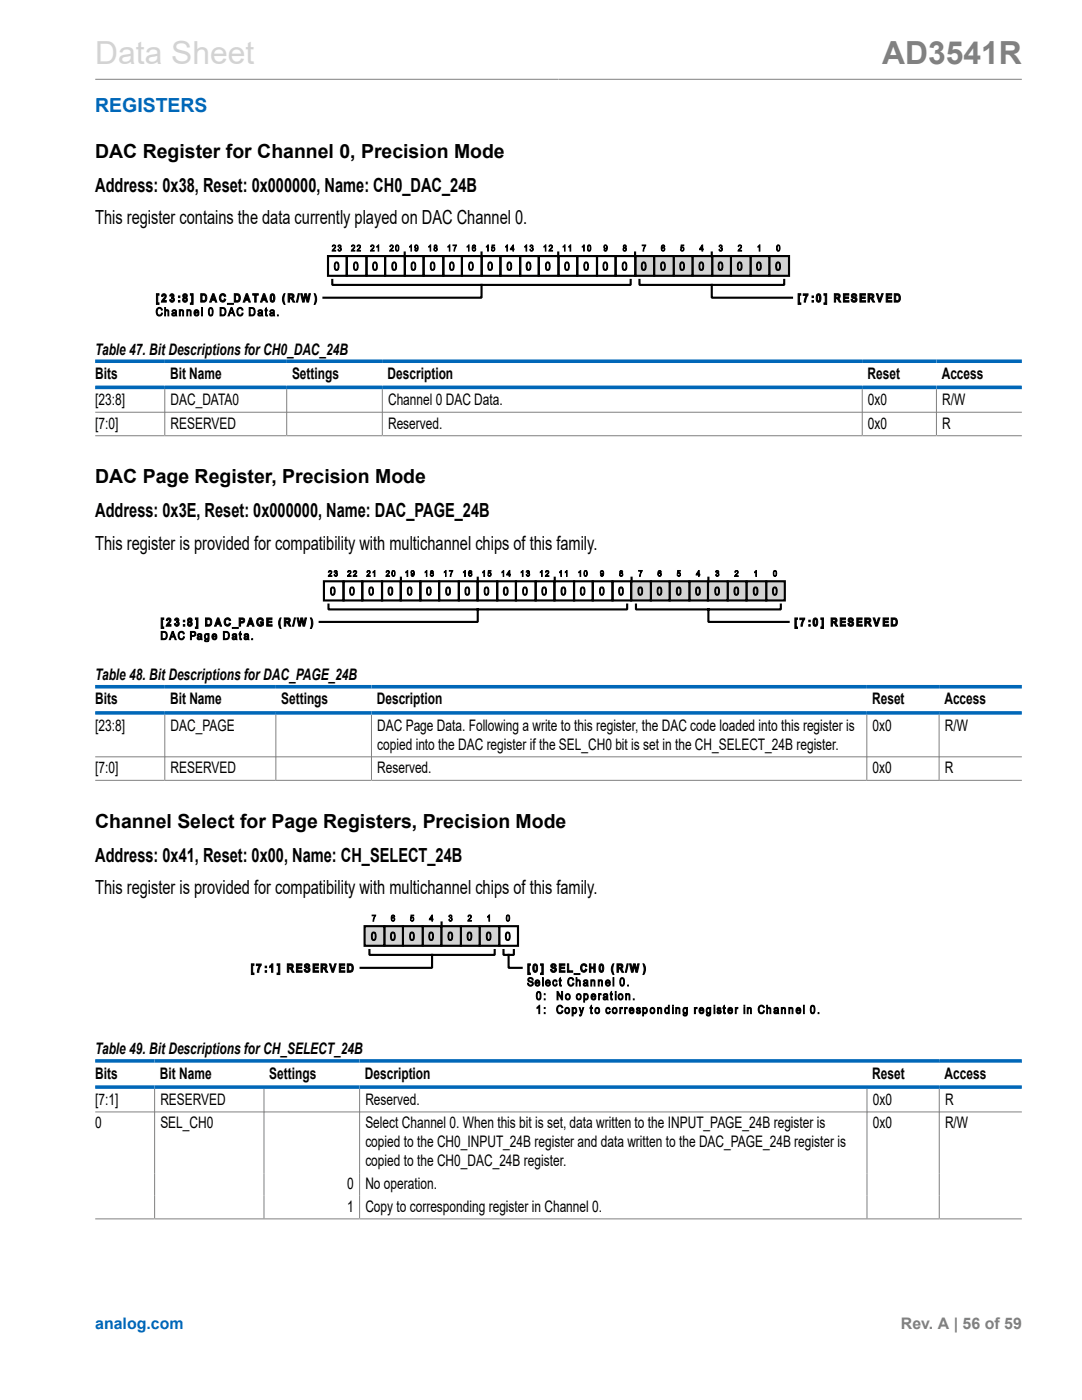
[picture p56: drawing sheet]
<svg xmlns="http://www.w3.org/2000/svg" width="216mm" height="279mm" viewBox="0 0 216 279" stroke-linecap="round" stroke-linejoin="round" font-family="sans-serif">
<defs><g id="words">
<text font-size="6.3" fill="#d3d3d3" x="19" y="12.7">Data Sheet</text>
<text font-size="6.3" fill="#808080" x="176" y="12.7">AD3541R</text>
<text font-size="3.9" fill="#0067b8" x="19" y="22.3">REGISTERS</text>
<g font-size="3.9">
<text x="19" y="31.4">DAC Register for Channel 0, Precision Mode</text>
<text x="19" y="38.2">Address: 0x38, Reset: 0x000000, Name: CH0_DAC_24B</text>
<text x="19" y="44.8">This register contains the data currently played on DAC Channel 0.</text>
<text x="19" y="96.4">DAC Page Register, Precision Mode</text>
<text x="19" y="103.2">Address: 0x3E, Reset: 0x000000, Name: DAC_PAGE_24B</text>
<text x="19" y="109.7">This register is provided for compatibility with multichannel chips of this family.</text>
<text x="19" y="165.2">Channel Select for Page Registers, Precision Mode</text>
<text x="19" y="172">Address: 0x41, Reset: 0x00, Name: CH_SELECT_24B</text>
<text x="19" y="178.5">This register is provided for compatibility with multichannel chips of this family.</text>
</g>
<g font-size="3.2">
<text x="19" y="70.8">Table 47. Bit Descriptions for CH0_DAC_24B</text>
<text x="19" y="75.6">Bits</text>
<text x="33.9" y="75.6">Bit Name</text>
<text x="58.3" y="75.6">Settings</text>
<text x="77.3" y="75.6">Description</text>
<text x="173.1" y="75.6">Reset</text>
<text x="187.9" y="75.6">Access</text>
<text x="19" y="80.8">[23:8]</text>
<text x="34" y="80.8">DAC_DATA0</text>
<text x="77.4" y="80.8">Channel 0 DAC Data.</text>
<text x="173.2" y="80.8">0x0</text>
<text x="188" y="80.8">R/W</text>
<text x="19" y="85.5">[7:0]</text>
<text x="34" y="85.5">RESERVED</text>
<text x="77.4" y="85.5">Reserved.</text>
<text x="173.2" y="85.5">0x0</text>
<text x="188" y="85.5">R</text>
<text x="19" y="135.7">Table 48. Bit Descriptions for DAC_PAGE_24B</text>
<text x="19" y="140.6">Bits</text>
<text x="33.9" y="140.6">Bit Name</text>
<text x="56.1" y="140.6">Settings</text>
<text x="75.2" y="140.6">Description</text>
<text x="174" y="140.6">Reset</text>
<text x="188.4" y="140.6">Access</text>
<text x="19" y="145.8">[23:8]</text>
<text x="34" y="145.8">DAC_PAGE</text>
<text x="75.3" y="149.6">copied into the DAC register if the SEL_CH0 bit is set in the CH_SELECT_24B register.</text>
<text x="75.3" y="145.8">DAC Page Data. Following a write to this register, the DAC code loaded into this register is</text>
<text x="174.1" y="145.8">0x0</text>
<text x="188.5" y="145.8">R/W</text>
<text x="19" y="154.3">[7:0]</text>
<text x="34" y="154.3">RESERVED</text>
<text x="75.3" y="154.3">Reserved.</text>
<text x="174.1" y="154.3">0x0</text>
<text x="188.5" y="154.3">R</text>
<text x="19" y="210.4">Table 49. Bit Descriptions for CH_SELECT_24B</text>
<text x="19" y="215.3">Bits</text>
<text x="31.9" y="215.3">Bit Name</text>
<text x="53.7" y="215.3">Settings</text>
<text x="72.8" y="215.3">Description</text>
<text x="174.1" y="215.3">Reset</text>
<text x="188.5" y="215.3">Access</text>
<text x="19" y="220.5">[7:1]</text>
<text x="32" y="220.5">RESERVED</text>
<text x="72.9" y="220.5">Reserved.</text>
<text x="174.1" y="220.5">0x0</text>
<text x="188.6" y="220.5">R</text>
<text x="19" y="225.2">0</text>
<text x="32" y="225.2">SEL_CH0</text>
<text x="72.9" y="225.2">Select Channel 0. When this bit is set, data written to the INPUT_PAGE_24B register is</text>
<text x="174.1" y="225.2">0x0</text>
<text x="188.6" y="225.2">R/W</text>
<text x="72.9" y="229">copied to the CH0_INPUT_24B register and data written to the DAC_PAGE_24B register is</text>
<text x="72.9" y="232.8">copied to the CH0_DAC_24B register.</text>
<text x="69.3" y="237.3">0</text>
<text x="72.9" y="237.3">No operation.</text>
<text x="69.3" y="241.8">1</text>
<text x="72.9" y="241.8">Copy to corresponding register in Channel 0.</text>
</g>
<text font-size="3.2" fill="#0067b8" x="19" y="265.3">analog.com</text>
<text font-size="3.2" fill="#808080" x="179.8" y="265.3">Rev. A | 56 of 59</text>
</g></defs>
<path d="M19 15.8h184.9" fill="none" stroke="#808080" stroke-width=".2"/>
<path d="M153.5 51.1h3.9v3.9h-3.9z" fill="#d3d3d3"/>
<path d="M153.5 51.1h3.9v3.9h-3.9z" fill="none" stroke="#d3d3d3" stroke-width=".2"/>
<path d="M153.5 51.1h3.9v3.9h-3.9z" fill="none" stroke="#000" stroke-width=".43"/>
<path d="M149.8 51.1h3.7v3.9h-3.7z" fill="#d3d3d3"/>
<path d="M149.8 51.1h3.7v3.9h-3.7z" fill="none" stroke="#d3d3d3" stroke-width=".2"/>
<path d="M149.8 51.1h3.7v3.9h-3.7z" fill="none" stroke="#000" stroke-width=".43"/>
<path d="M145.9 51.1h3.9v3.9h-3.9z" fill="#d3d3d3"/>
<path d="M145.9 51.1h3.9v3.9h-3.9z" fill="none" stroke="#d3d3d3" stroke-width=".2"/>
<path d="M145.9 51.1h3.9v3.9h-3.9z" fill="none" stroke="#000" stroke-width=".43"/>
<path d="M142.1 51.1h3.8v3.9h-3.8z" fill="#d3d3d3"/>
<path d="M142.1 51.1h3.8v3.9h-3.8z" fill="none" stroke="#d3d3d3" stroke-width=".2"/>
<path d="M142.1 51.1h3.8v3.9h-3.8z" fill="none" stroke="#000" stroke-width=".43"/>
<path d="M138.2 51.1h3.9v3.9h-3.9z" fill="#d3d3d3"/>
<path d="M138.2 51.1h3.9v3.9h-3.9z" fill="none" stroke="#d3d3d3" stroke-width=".2"/>
<path d="M138.2 51.1h3.9v3.9h-3.9z" fill="none" stroke="#000" stroke-width=".43"/>
<path d="M134.4 51.1h3.8v3.9h-3.8z" fill="#d3d3d3"/>
<path d="M134.4 51.1h3.8v3.9h-3.8z" fill="none" stroke="#d3d3d3" stroke-width=".2"/>
<path d="M134.4 51.1h3.8v3.9h-3.8z" fill="none" stroke="#000" stroke-width=".43"/>
<path d="M130.5 51.1h3.9v3.9h-3.9z" fill="#d3d3d3"/>
<path d="M130.5 51.1h3.9v3.9h-3.9z" fill="none" stroke="#d3d3d3" stroke-width=".2"/>
<path d="M130.5 51.1h3.9v3.9h-3.9z" fill="none" stroke="#000" stroke-width=".43"/>
<path d="M126.8 51.1h3.7v3.9h-3.7z" fill="#d3d3d3"/>
<path d="M126.8 51.1h3.7v3.9h-3.7z" fill="none" stroke="#d3d3d3" stroke-width=".2"/>
<g fill="none" stroke="#000" stroke-width=".43">
<path d="M65.5 51.1h3.7v3.9h-3.7zM66.3 55.9v1h59.5v-1M69.2 51.1h3.9v3.9h-3.9zM73.1 51.1h3.7v3.9h-3.7zM76.8 51.1h4v3.9h-4zM80.8 50.4v.8M80.8 51.1h3.7v3.9h-3.7zM84.5 51.1h4v3.9h-4zM88.5 51.1h3.7v3.9h-3.7zM92.2 51.1h3.9v3.9h-3.9zM96.1 56.9v2.5h-31.6M96.1 50.4v.8"/>
<path d="M96.1 51.1h3.8v3.9h-3.8zM99.9 51.1h3.9v3.9h-3.9zM103.8 51.1h3.7v3.9h-3.7zM107.5 51.1h3.9v3.9h-3.9zM111.4 50.4v.8M111.4 51.1h3.8v3.9h-3.8zM115.2 51.1h3.9v3.9h-3.9zM119.1 51.1h3.7v3.9h-3.7zM122.8 51.1h4v3.9h-4zM126.7 50.4v.8M126.8 51.1h3.7v3.9h-3.7zM127.6 55.9v1h28.9v-1"/>
<path d="M142 56.9v2.5h16M142 50.4v.8"/>
</g>
<g fill="none" stroke="#000" stroke-width=".2">
<path d="M31.2 58.6h.5v.3h-.2v1.6h.2v.2h-.5zM32.4 58.7a.55 .55 0 0 1 .7 .3 .55 .55 0 0 1-.2 .7l-.3 .3h.6v.3h-1l.6-.9a.25 .25 0 0 0 .1-.3 .25 .25 0 0 0-.3-.1l-.1 .2-.3-.1zM34 58.7a.43 .43 0 0 1 .7 .1 .43 .43 0 0 1-.2 .6 .48 .48 0 0 1 .1 .9 .48 .48 0 0 1-.7-.5h.2a.2 .2 0 0 0 .2 .2 .2 .2 0 0 0 .2-.2l-.1-.3-.2 .1v-.3a.19 .19 0 0 0 .3-.2 .19 .19 0 0 0-.2-.2l-.2 .2h-.2zM35.6 59.1h.3v.3h-.3zM35.6 60h.3v.3h-.3zM36.6 58.7a.45 .45 0 0 1 .6 0 .45 .45 0 0 1 0 .7 .5 .5 0 0 1 .1 .7 .5 .5 0 0 1-.8 0 .5 .5 0 0 1 .2-.7l-.2-.2zM38 58.6h.5v2.1h-.5v-.2h.2v-1.6h-.2zM40.1 58.6h.5a.85 .85 0 0 1 .7 .9 .85 .85 0 0 1-.7 .8h-.5zM40.3 58.9a.56 .56 0 0 1 .7 .6 .56 .56 0 0 1-.7 .5zM42.4 58.6h.3l.6 1.7h-.3l-.1-.4h-.6l-.1 .4h-.4zM42.6 59l.2 .6h-.4zM44 58.8a.6 .6 0 0 1 .6-.2 .6 .6 0 0 1 .4 .5l-.2 .1a.38 .38 0 0 0-.6-.3 .38 .38 0 0 0-.1 .5 .38 .38 0 0 0 .2 .6 .38 .38 0 0 0 .5-.4l.2 .2a.65 .65 0 0 1-.7 .5 .65 .65 0 0 1-.5-.8z"/>
<path d="M46.7 58.6h.6a.85 .85 0 0 1 .7 .9 .85 .85 0 0 1-.7 .8h-.6zM47 58.9a.56 .56 0 0 1 .7 .6 .56 .56 0 0 1-.7 .5zM49.1 58.6h.3l.5 1.7h-.2l-.1-.4h-.6l-.2 .4h-.3zM49.2 59l.3 .6h-.5zM50.4 58.6h1.1v.3h-.4v1.4h-.3v-1.4h-.4zM52.6 58.6h.2l.6 1.7h-.3l-.1-.4h-.6l-.1 .4h-.3zM52.7 59l.2 .6h-.4zM54 58.8a.46 .46 0 0 1 .6-.1 .46 .46 0 0 1 .2 .5v.6a.48 .48 0 0 1-.4 .5 .48 .48 0 0 1-.5-.5zM54.3 58.9h.1a.91 .91 0 0 1 0 1.1l-.2-.1zM56.7 58.6h.2l-.3 1.1 .3 1h-.2a1.83 1.83 0 0 1 0-2.1zM57.5 58.6h.6a.48 .48 0 0 1 .6 .4 .48 .48 0 0 1-.4 .6l.5 .7h-.3l-.3-.6-.4-.1v.7h-.3zM57.8 58.9h.4a.2 .2 0 0 1 .2 .2 .2 .2 0 0 1-.2 .2h-.4z"/>
<path d="M59.5 58.6h.2l-.3 1.7h-.2zM60 58.6h.3l.2 1.2 .3-1.2h.3l.3 1.2 .3-1.2h.2l-.3 1.7h-.3l-.3-1.3-.3 1.3h-.3zM62.7 58.6l.3 .2 .2 .7-.1 .7-.2 .5h-.2l.2-1zM64.5 59.4h.1M66.4 49a.42 .42 0 0 1 .6 .2 .42 .42 0 0 1-.3 .5l-.3 .3h.6v.1h-.7l.1-.2a.56 .56 0 0 0 .3-.9l-.4 .2zM66.9 52.4a.54 .54 0 0 1 .6 .1 .54 .54 0 0 1 .1 .6 .55 .55 0 0 1-.1 .7 .55 .55 0 0 1-.7 0 1.57 1.57 0 0 1 .1-1.4zM67 52.6l.2-.1a.86 .86 0 0 1 0 1.3 .9 .9 0 0 1-.2-1.2zM67.5 49a.31 .31 0 0 1 .5 0 .31 .31 0 0 1-.1 .4 .35 .35 0 0 1 .1 .6 .35 .35 0 0 1-.6-.2h.1a.23 .23 0 0 0 .3 .2 .23 .23 0 0 0 .2-.3 .23 .23 0 0 0-.3-.2v-.1a.2 .2 0 0 0 .2-.2 .2 .2 0 0 0-.2-.2 .2 .2 0 0 0-.2 .2h-.1zM70.2 49a.42 .42 0 0 1 .6 .2 .42 .42 0 0 1-.3 .5l-.2 .3h.5v.1h-.7l.1-.2a.57 .57 0 0 0 .4-.9l-.5 .2zM70.7 52.4a.54 .54 0 0 1 .7 .1 .54 .54 0 0 1 .1 .6 .55 .55 0 0 1-.2 .7 .55 .55 0 0 1-.6 0 1.57 1.57 0 0 1 0-1.4zM70.8 52.6l.2-.1a.89 .89 0 0 1 0 1.3 .9 .9 0 0 1-.2-1.2zM71.3 49a.42 .42 0 0 1 .6 .2 .42 .42 0 0 1-.3 .5l-.2 .3h.5v.1h-.7l.2-.3a.45 .45 0 0 0 .4-.3 .45 .45 0 0 0-.1-.5l-.3 .1v.1h-.1z"/>
<path d="M74.1 49a.42 .42 0 0 1 .6 .2 .42 .42 0 0 1-.4 .5l-.2 .3h.6v.1h-.8l.1-.2a.58 .58 0 0 0 .4-.9l-.4 .2zM74.6 52.4a.53 .53 0 0 1 .6 .1 .53 .53 0 0 1 .1 .6 .55 .55 0 0 1-.1 .7 .55 .55 0 0 1-.7 0 1.45 1.45 0 0 1 .1-1.4zM74.6 52.6l.2-.1a.89 .89 0 0 1 0 1.3 .9 .9 0 0 1-.2-1.2zM75.2 49.2l.4-.3v1.2h-.1v-1l-.3 .2zM77.9 49a.42 .42 0 0 1 .6 .2 .42 .42 0 0 1-.3 .5l-.3 .3h.6v.1h-.7l.1-.2a.58 .58 0 0 0 .3-.9l-.4 .2zM78.4 52.4a.47 .47 0 0 1 .6 0 .47 .47 0 0 1 .1 .5 .72 .72 0 0 1-.6 1 1.31 1.31 0 0 1-.1-1.5zM78.5 52.6l.2-.1a.89 .89 0 0 1 0 1.3 .95 .95 0 0 1-.2-1.2zM79.1 48.9a.42 .42 0 0 1 .4 .1 .42 .42 0 0 1 .1 .5 .4 .4 0 0 1-.3 .6 .4 .4 0 0 1-.4-.6zM79.2 49a.52 .52 0 0 1 .3 .5 .52 .52 0 0 1-.3 .5l-.2-.5zM82 48.9l.1 1.2h-.1v-1l-.3 .2zM82.2 52.4a.54 .54 0 0 1 .7 .1 .54 .54 0 0 1 .1 .6 .55 .55 0 0 1-.2 .7 .55 .55 0 0 1-.6 0 1.51 1.51 0 0 1 0-1.4zM82.3 52.6l.2-.1a.84 .84 0 0 1 0 1.3 .95 .95 0 0 1-.2-1.2z"/>
<path d="M82.8 49a.4 .4 0 0 1 .5 0 .4 .4 0 0 1 .1 .5 .42 .42 0 0 1 0 .5 .42 .42 0 0 1-.6 0v-.2l.2 .2 .2-.1 .1-.4a.31 .31 0 0 1-.4 .2 .31 .31 0 0 1-.2-.4zM85.9 48.9v1.2h-.1v-1l-.3 .2zM86.1 52.4a.54 .54 0 0 1 .6 .1 .54 .54 0 0 1 .1 .6 .55 .55 0 0 1-.1 .7 .55 .55 0 0 1-.7 0 1.52 1.52 0 0 1 .1-1.4zM86.1 52.6l.2-.1a.84 .84 0 0 1 0 1.3 .95 .95 0 0 1-.2-1.2zM86.7 49a.3 .3 0 0 1 .5 0 .3 .3 0 0 1-.1 .4 .37 .37 0 0 1 .1 .6 .37 .37 0 0 1-.6 0 .37 .37 0 0 1 .2-.6l-.2-.1zM89.7 48.9l.1 1.2h-.1v-1l-.3 .2zM89.9 52.4a.54 .54 0 0 1 .6 .1 .54 .54 0 0 1 .1 .6 .55 .55 0 0 1-.1 .7 .55 .55 0 0 1-.7 0 1.52 1.52 0 0 1 .1-1.4zM89.9 52.6l.2-.1a.84 .84 0 0 1 0 1.3 .95 .95 0 0 1-.2-1.2zM90.4 48.9h.7l-.4 1.2h-.1v-.3l.4-.8h-.6zM93.2 49.2l.4-.3v1.2h-.1v-1l-.3 .2zM93.7 52.4a.54 .54 0 0 1 .7 .1 .54 .54 0 0 1 0 .6 .55 .55 0 0 1-.1 .7 .55 .55 0 0 1-.7 0 1.57 1.57 0 0 1 .1-1.4zM93.8 52.6l.2-.1a.89 .89 0 0 1 0 1.3 .9 .9 0 0 1-.2-1.2z"/>
<path d="M94.3 49l.4-.1 .2 .2-.1 .1a.23 .23 0 0 0-.3-.2 .23 .23 0 0 0-.2 .3v.2a.35 .35 0 0 1 .6 .1 .35 .35 0 0 1-.2 .5 .35 .35 0 0 1-.5-.4zM97.4 48.9v1.2h-.1v-1l-.3 .2zM97.6 52.4a.53 .53 0 0 1 .6 .1 .53 .53 0 0 1 .1 .6 .55 .55 0 0 1-.2 .7 .55 .55 0 0 1-.6 0 1.45 1.45 0 0 1 .1-1.4zM97.6 52.6l.2-.1a.89 .89 0 0 1 0 1.3 .9 .9 0 0 1-.2-1.2zM98.2 48.9h.5v.1h-.4l-.1 .4a.36 .36 0 0 1 .5 .1 .36 .36 0 0 1-.2 .5 .36 .36 0 0 1-.4-.2h.1a.24 .24 0 0 0 .3 .1 .24 .24 0 0 0 .1-.3 .24 .24 0 0 0-.4 0l-.1-.1zM101.2 48.9l.1 1.2h-.2v-1l-.2 .2zM101.4 52.4a.53 .53 0 0 1 .6 .1 .53 .53 0 0 1 .1 .6 .55 .55 0 0 1-.1 .7 .55 .55 0 0 1-.7 0 1.45 1.45 0 0 1 .1-1.4zM101.4 52.6l.2-.1a.89 .89 0 0 1 0 1.3 .9 .9 0 0 1-.2-1.2zM102.3 49.1v.6h-.3zM102.4 48.9l.1 .8h.1l-.1 .4h-.2v-.3h-.5zM105 48.9l.1 1.2h-.1v-1l-.3 .2zM105.2 52.4a.47 .47 0 0 1 .6 0 .47 .47 0 0 1 .1 .5 .72 .72 0 0 1-.6 1 1.31 1.31 0 0 1-.1-1.5z"/>
<path d="M105.3 52.6l.2-.1a.84 .84 0 0 1 0 1.3 .95 .95 0 0 1-.2-1.2zM105.8 49a.31 .31 0 0 1 .5 0 .31 .31 0 0 1-.1 .4 .36 .36 0 0 1 .1 .6 .36 .36 0 0 1-.6-.2h.1a.23 .23 0 0 0 .3 .2 .23 .23 0 0 0 .2-.3 .23 .23 0 0 0-.3-.2v-.1a.2 .2 0 0 0 .2-.2 .2 .2 0 0 0-.2-.2 .2 .2 0 0 0-.2 .2h-.1zM108.8 48.9l.1 1.2h-.1v-1l-.3 .2zM109 52.4a.54 .54 0 0 1 .7 .1 .54 .54 0 0 1 .1 .6 .55 .55 0 0 1-.2 .7 .55 .55 0 0 1-.6 0 1.51 1.51 0 0 1 0-1.4zM109.1 52.6l.2-.1a.84 .84 0 0 1 0 1.3 .95 .95 0 0 1-.2-1.2zM109.7 49a.42 .42 0 0 1 .6 .2 .42 .42 0 0 1-.4 .5l-.2 .3h.6v.1h-.8l.1-.2a.58 .58 0 0 0 .4-.9l-.5 .2zM112.7 48.9v1.2h-.1v-1l-.2 .2zM112.9 52.4a.54 .54 0 0 1 .6 .1 .54 .54 0 0 1 .1 .6 .55 .55 0 0 1-.1 .7 .55 .55 0 0 1-.7 0 1.52 1.52 0 0 1 .1-1.4zM112.9 52.6l.2-.1a.84 .84 0 0 1 0 1.3 .95 .95 0 0 1-.2-1.2zM113.8 48.9l.1 1.2h-.2v-1l-.2 .2zM116.5 48.9l.1 1.2h-.1v-1l-.3 .2zM116.7 52.4a.54 .54 0 0 1 .6 .1 .54 .54 0 0 1 .1 .6 .55 .55 0 0 1-.1 .7 .55 .55 0 0 1-.7 0 1.52 1.52 0 0 1 .1-1.4z"/>
<path d="M116.7 52.6l.2-.1a.84 .84 0 0 1 0 1.3 .95 .95 0 0 1-.2-1.2zM117.4 48.9a.43 .43 0 0 1 .4 .1 .43 .43 0 0 1 .1 .5 .4 .4 0 0 1-.3 .6 .4 .4 0 0 1-.4-.6zM117.4 49.1l.1-.1a.51 .51 0 0 1 .3 .5 .51 .51 0 0 1-.3 .5l-.1-.2zM120.5 52.4a.54 .54 0 0 1 .7 .1 .54 .54 0 0 1 .1 .6 .55 .55 0 0 1-.2 .7 .55 .55 0 0 1-.6 0 1.57 1.57 0 0 1 0-1.4zM120.6 49a.39 .39 0 0 1 .5 0 .39 .39 0 0 1 .1 .5 .42 .42 0 0 1-.1 .5 .42 .42 0 0 1-.5 .1l-.1-.3 .4 .2 .2-.5a.31 .31 0 0 1-.4 .2 .31 .31 0 0 1-.2-.4zM120.6 52.6l.2-.1a.89 .89 0 0 1 0 1.3 .9 .9 0 0 1-.2-1.2zM124.4 52.4a.53 .53 0 0 1 .6 .1 .53 .53 0 0 1 .1 .6 .55 .55 0 0 1-.1 .7 .55 .55 0 0 1-.7 0 1.45 1.45 0 0 1 .1-1.4zM124.4 52.6l.2-.1a.89 .89 0 0 1 0 1.3 .9 .9 0 0 1-.2-1.2zM124.5 49a.3 .3 0 0 1 .4 0 .3 .3 0 0 1-.1 .4 .37 .37 0 0 1 .1 .6 .37 .37 0 0 1-.5 0 .37 .37 0 0 1 .1-.6l-.1-.1zM128.1 48.9h.7l-.4 1.2h-.1l.1-.3 .3-.8h-.6zM128.2 52.4a.47 .47 0 0 1 .6 0 .47 .47 0 0 1 .1 .5 .72 .72 0 0 1-.6 1 1.31 1.31 0 0 1-.1-1.5zM128.3 52.6l.1-.1a.89 .89 0 0 1 0 1.3 .87 .87 0 0 1-.1-1.2z"/>
<path d="M132 52.4a.54 .54 0 0 1 .7 .1 .54 .54 0 0 1 .1 .6 .55 .55 0 0 1-.2 .7 .55 .55 0 0 1-.6 0 1.51 1.51 0 0 1 0-1.4zM132 49l.5-.1 .1 .3h-.1a.23 .23 0 0 0-.3-.2 .23 .23 0 0 0-.1 .3v.2a.36 .36 0 0 1 .5 .1 .36 .36 0 0 1-.2 .5 .36 .36 0 0 1-.4-.4zM132.1 52.6l.2-.1a.84 .84 0 0 1 0 1.3 .95 .95 0 0 1-.2-1.2zM135.8 52.4a.54 .54 0 0 1 .7 .1 .54 .54 0 0 1 .1 .6 .55 .55 0 0 1-.1 .7 .55 .55 0 0 1-.7 0 1.51 1.51 0 0 1 0-1.4zM135.9 52.6l.2-.1a.84 .84 0 0 1 0 1.3 .95 .95 0 0 1-.2-1.2zM135.9 48.9h.5v.1h-.4v.4a.37 .37 0 0 1 .5 .2 .37 .37 0 0 1-.2 .5 .37 .37 0 0 1-.5-.3h.1a.24 .24 0 0 0 .4 .1 .24 .24 0 0 0 0-.3 .24 .24 0 0 0-.3 0l-.2-.1zM139.7 52.4a.54 .54 0 0 1 .6 .1 .54 .54 0 0 1 .1 .6 .55 .55 0 0 1-.1 .7 .55 .55 0 0 1-.7 0 1.52 1.52 0 0 1 .1-1.4zM139.7 52.6l.2-.1a.84 .84 0 0 1 0 1.3 .95 .95 0 0 1-.2-1.2zM140.1 49.1v.6h-.4zM140.1 48.9h.1v.8h.1l-.1 .4h-.1v-.3h-.5zM143.5 52.4a.54 .54 0 0 1 .6 .1 .54 .54 0 0 1 .1 .6 .55 .55 0 0 1-.1 .7 .55 .55 0 0 1-.7 0 1.57 1.57 0 0 1 .1-1.4zM143.6 52.6l.2-.1a.89 .89 0 0 1 0 1.3 .9 .9 0 0 1-.2-1.2z"/>
<path d="M143.6 49a.3 .3 0 0 1 .4 0 .3 .3 0 0 1 0 .4 .36 .36 0 0 1 0 .6 .36 .36 0 0 1-.5-.2h.1a.23 .23 0 0 0 .3 .2 .23 .23 0 0 0 .1-.3 .23 .23 0 0 0-.3-.2v-.1a.2 .2 0 0 0 .3-.2 .2 .2 0 0 0-.2-.2 .2 .2 0 0 0-.2 .2h-.1zM147.4 52.4a.53 .53 0 0 1 .6 .1 .53 .53 0 0 1 .1 .6 .55 .55 0 0 1-.2 .7 .55 .55 0 0 1-.6 0 1.45 1.45 0 0 1 .1-1.4zM147.4 52.6l.2-.1a.89 .89 0 0 1 0 1.3 .9 .9 0 0 1-.2-1.2zM147.4 49a.42 .42 0 0 1 .6 .2 .42 .42 0 0 1-.3 .5l-.3 .3h.6v.1h-.7l.1-.2a.56 .56 0 0 0 .3-.9l-.4 .2zM151.2 52.4a.53 .53 0 0 1 .6 .1 .53 .53 0 0 1 .1 .6 .55 .55 0 0 1-.1 .7 .55 .55 0 0 1-.7 0 1.45 1.45 0 0 1 .1-1.4zM151.2 52.6l.2-.1a.89 .89 0 0 1 0 1.3 .9 .9 0 0 1-.2-1.2zM151.5 48.9l.1 1.2h-.1v-1l-.3 .2zM155 52.4a.47 .47 0 0 1 .6 0 .47 .47 0 0 1 .1 .5 .72 .72 0 0 1-.6 1 1.31 1.31 0 0 1-.1-1.5zM155.1 52.6l.2-.1a.84 .84 0 0 1 0 1.3 .95 .95 0 0 1-.2-1.2zM155.1 48.9a.43 .43 0 0 1 .5 .1 .43 .43 0 0 1 .1 .5 .38 .38 0 0 1-.2 .6 .38 .38 0 0 1-.5-.2v-.6zM155.2 49a.52 .52 0 0 1 .3 .5 .52 .52 0 0 1-.3 .5l-.1-.5zM158 59.4h.1"/>
<path d="M159.3 58.6h.5v.3h-.3v1.6h.3v.2h-.5zM160.3 58.6h.9l-.5 1.7h-.2v-.2l.4-1.1h-.6zM162 59.1h.3v.3h-.3zM162 60h.3v.3h-.3zM163 58.8a.46 .46 0 0 1 .6-.1 .46 .46 0 0 1 .2 .5v.6a.48 .48 0 0 1-.5 .5 .48 .48 0 0 1-.4-.5zM163.2 58.9h.1a.91 .91 0 0 1 0 1.1 .93 .93 0 0 1-.1-1.1zM164.4 58.6h.6v2.1h-.6v-.2h.3v-1.6h-.3zM166.5 58.6h.6a.48 .48 0 0 1 .5 .4 .48 .48 0 0 1-.3 .6l.5 .7h-.3l-.4-.6-.3-.1-.1 .7h-.2zM166.7 58.9h.4a.2 .2 0 0 1 .3 .2 .2 .2 0 0 1-.2 .2h-.5zM168.3 58.6h1.1v.3h-.8v.4h.7v.3h-.7v.4h.8v.3h-1.1zM170 58.7a.57 .57 0 0 1 .6-.1 .57 .57 0 0 1 .4 .5h-.3a.24 .24 0 0 0-.3-.3 .24 .24 0 0 0-.2 .3 .75 .75 0 0 1 .8 .8 .61 .61 0 0 1-.7 .4 .61 .61 0 0 1-.5-.5l.3-.1a.3 .3 0 0 0 .3 .4 .3 .3 0 0 0 .3-.4 .71 .71 0 0 1-.8-.9zM171.6 58.6h1.1v.3h-.8v.4h.7v.3h-.7v.4h.8v.3h-1.1z"/>
<path d="M173.2 58.6h.6a.48 .48 0 0 1 .6 .4 .48 .48 0 0 1-.4 .6l.5 .7h-.3l-.4-.6-.3-.1v.7h-.3zM173.5 58.9h.4a.2 .2 0 0 1 .2 .2 .2 .2 0 0 1-.2 .2h-.4zM174.9 58.6h.3l.3 1.3 .4-1.3h.3l-.5 1.7h-.3zM176.8 58.6h1.1v.3h-.8v.4h.8v.3h-.8v.4h.9v.3h-1.2zM178.4 58.6h.6a.86 .86 0 0 1 .7 .8 .86 .86 0 0 1-.7 .9h-.6zM178.7 58.9a.56 .56 0 0 1 .7 .6 .56 .56 0 0 1-.7 .5zM31.4 61.6a.59 .59 0 0 1 .6-.2 .59 .59 0 0 1 .4 .5h-.2a.45 .45 0 0 0-.6-.3 .45 .45 0 0 0-.2 .6 .47 .47 0 0 0 .2 .6 .47 .47 0 0 0 .6-.3h.2a.66 .66 0 0 1-.8 .5 .66 .66 0 0 1-.4-.8zM32.9 61.4h.1v.6a.36 .36 0 0 1 .5-.2 .36 .36 0 0 1 .2 .5v.7h-.2v-.8a.26 .26 0 0 0-.3-.2 .26 .26 0 0 0-.2 .4v.6h-.1zM34.5 61.9a.45 .45 0 0 1 .5-.1 .45 .45 0 0 1 .2 .4l.1 .8-.3-.1a.4 .4 0 0 1-.4 .2 .4 .4 0 0 1-.3-.4 .4 .4 0 0 1 .4-.3l.3-.1a.29 .29 0 0 0-.2-.3 .29 .29 0 0 0-.3 .2h-.2zM34.5 62.6l.5-.1a.29 .29 0 0 1-.1 .4 .29 .29 0 0 1-.4-.3zM35.8 61.8h.2v.2a.36 .36 0 0 1 .4-.2 .36 .36 0 0 1 .2 .5v.7h-.1v-.7a.24 .24 0 0 0-.2-.3 .24 .24 0 0 0-.3 .2v.8h-.2zM37.3 61.8h.2v.2a.38 .38 0 0 1 .4-.2 .38 .38 0 0 1 .2 .5v.7h-.1v-.7a.25 .25 0 0 0-.2-.3 .25 .25 0 0 0-.3 .2v.8h-.2z"/>
<path d="M38.8 62a.51 .51 0 0 1 .7-.1 .51 .51 0 0 1 .2 .6h-.8a.34 .34 0 0 0 .2 .4 .34 .34 0 0 0 .4-.2h.2a.56 .56 0 0 1-.8 .3 .56 .56 0 0 1-.1-.9zM39 62.1l.3-.1 .2 .3h-.6zM40.2 61.4h.2v1.6h-.2zM41.8 61.5a.54 .54 0 0 1 .6 .1 .54 .54 0 0 1 .1 .6 .55 .55 0 0 1-.1 .7 .55 .55 0 0 1-.7 0 1.52 1.52 0 0 1 .1-1.4zM41.8 61.7l.2-.1a.84 .84 0 0 1 0 1.3 .95 .95 0 0 1-.2-1.2zM43.9 61.4h.5a.85 .85 0 0 1 .7 .8 .85 .85 0 0 1-.7 .8h-.5zM44.1 61.6a.65 .65 0 0 1 .8 .6 .65 .65 0 0 1-.8 .6zM45.4 60.5h1.2v.2h-1.2zM46.1 61.4h.2l.6 1.6h-.2l-.2-.5h-.6l-.2 .5h-.2zM46.2 61.6l.3 .7h-.5zM47.4 61.6a.59 .59 0 0 1 .7-.2 .59 .59 0 0 1 .4 .5h-.2a.45 .45 0 0 0-.6-.3 .45 .45 0 0 0-.2 .6 .45 .45 0 0 0 .2 .6 .45 .45 0 0 0 .6-.3h.2a.65 .65 0 0 1-.8 .5 .65 .65 0 0 1-.4-.8zM49.7 61.4h.5a.85 .85 0 0 1 .7 .8 .85 .85 0 0 1-.7 .8h-.5z"/>
<path d="M49.9 61.6a.66 .66 0 0 1 .8 .6 .66 .66 0 0 1-.8 .6zM51.5 62a.47 .47 0 0 1 .6-.2 .47 .47 0 0 1 .3 .4v.8h-.2v-.1a.42 .42 0 0 1-.6 .1 .42 .42 0 0 1-.1-.5 .42 .42 0 0 1 .6-.2h.1a.29 .29 0 0 0-.2-.3 .29 .29 0 0 0-.4 .2h-.1zM51.7 62.6l.5-.1a.29 .29 0 0 1-.2 .4 .29 .29 0 0 1-.3-.3zM53 61.5l.2-.1v.4h.1v.2h-.1v.7l.1 .4a.27 .27 0 0 1-.3-.1 .27 .27 0 0 1 0-.3v-.7h-.1zM54 61.9a.44 .44 0 0 1 .5-.1 .44 .44 0 0 1 .2 .4l.1 .8-.2-.1a.4 .4 0 0 1-.5 .2 .4 .4 0 0 1-.3-.4 .4 .4 0 0 1 .5-.3l.3-.1a.29 .29 0 0 0-.3-.3 .29 .29 0 0 0-.3 .2h-.2zM54 62.6l.6-.1a.3 .3 0 0 1-.2 .4 .3 .3 0 0 1-.4-.3zM55.4 62.8h.1v.2h-.1z"/>
<circle cx="36.9" cy="59.1" r=".19"/>
<circle cx="37" cy="59.8" r=".24"/>
<circle cx="83.1" cy="49.3" r=".25"/>
<circle cx="86.9" cy="49.2" r=".19"/>
<circle cx="86.9" cy="49.8" r=".22"/>
<circle cx="94.6" cy="49.7" r=".26"/>
<circle cx="120.8" cy="49.3" r=".26"/>
<circle cx="124.7" cy="49.8" r=".23"/>
<circle cx="124.7" cy="49.2" r=".18"/>
<circle cx="132.3" cy="49.7" r=".25"/>
</g>
<g fill="#000">
<path d="M32.4 58.7a.55 .55 0 0 1 .7 .3 .55 .55 0 0 1-.2 .7l-.3 .3h.6v.3h-1l.6-.9a.25 .25 0 0 0 .1-.3 .25 .25 0 0 0-.3-.1l-.1 .2-.3-.1zM34 58.7a.43 .43 0 0 1 .7 .1 .43 .43 0 0 1-.2 .6 .48 .48 0 0 1 .1 .9 .48 .48 0 0 1-.7-.5h.2a.2 .2 0 0 0 .2 .2 .2 .2 0 0 0 .2-.2l-.1-.3-.2 .1v-.3a.19 .19 0 0 0 .3-.2 .19 .19 0 0 0-.2-.2l-.2 .2h-.2zM38 58.6h.5v2.1h-.5v-.2h.2v-1.6h-.2zM44 58.8a.6 .6 0 0 1 .6-.2 .6 .6 0 0 1 .4 .5l-.2 .1a.38 .38 0 0 0-.6-.3 .38 .38 0 0 0-.1 .5 .38 .38 0 0 0 .2 .6 .38 .38 0 0 0 .5-.4l.2 .2a.65 .65 0 0 1-.7 .5 .65 .65 0 0 1-.5-.8zM66.4 49a.42 .42 0 0 1 .6 .2 .42 .42 0 0 1-.3 .5l-.3 .3h.6v.1h-.7l.1-.2a.56 .56 0 0 0 .3-.9l-.4 .2zM67.5 49a.31 .31 0 0 1 .5 0 .31 .31 0 0 1-.1 .4 .35 .35 0 0 1 .1 .6 .35 .35 0 0 1-.6-.2h.1a.23 .23 0 0 0 .3 .2 .23 .23 0 0 0 .2-.3 .23 .23 0 0 0-.3-.2v-.1a.2 .2 0 0 0 .2-.2 .2 .2 0 0 0-.2-.2 .2 .2 0 0 0-.2 .2h-.1zM70.2 49a.42 .42 0 0 1 .6 .2 .42 .42 0 0 1-.3 .5l-.2 .3h.5v.1h-.7l.1-.2a.57 .57 0 0 0 .4-.9l-.5 .2zM71.3 49a.42 .42 0 0 1 .6 .2 .42 .42 0 0 1-.3 .5l-.2 .3h.5v.1h-.7l.2-.3a.45 .45 0 0 0 .4-.3 .45 .45 0 0 0-.1-.5l-.3 .1v.1h-.1zM74.1 49a.42 .42 0 0 1 .6 .2 .42 .42 0 0 1-.4 .5l-.2 .3h.6v.1h-.8l.1-.2a.58 .58 0 0 0 .4-.9l-.4 .2zM75.2 49.2l.4-.3v1.2h-.1v-1l-.3 .2zM77.9 49a.42 .42 0 0 1 .6 .2 .42 .42 0 0 1-.3 .5l-.3 .3h.6v.1h-.7l.1-.2a.58 .58 0 0 0 .3-.9l-.4 .2zM82 48.9l.1 1.2h-.1v-1l-.3 .2z"/>
<path d="M85.9 48.9v1.2h-.1v-1l-.3 .2zM89.7 48.9l.1 1.2h-.1v-1l-.3 .2zM90.4 48.9h.7l-.4 1.2h-.1v-.3l.4-.8h-.6zM93.2 49.2l.4-.3v1.2h-.1v-1l-.3 .2zM97.4 48.9v1.2h-.1v-1l-.3 .2zM98.2 48.9h.5v.1h-.4l-.1 .4a.36 .36 0 0 1 .5 .1 .36 .36 0 0 1-.2 .5 .36 .36 0 0 1-.4-.2h.1a.24 .24 0 0 0 .3 .1 .24 .24 0 0 0 .1-.3 .24 .24 0 0 0-.4 0l-.1-.1zM101.2 48.9l.1 1.2h-.2v-1l-.2 .2zM105 48.9l.1 1.2h-.1v-1l-.3 .2zM105.8 49a.31 .31 0 0 1 .5 0 .31 .31 0 0 1-.1 .4 .36 .36 0 0 1 .1 .6 .36 .36 0 0 1-.6-.2h.1a.23 .23 0 0 0 .3 .2 .23 .23 0 0 0 .2-.3 .23 .23 0 0 0-.3-.2v-.1a.2 .2 0 0 0 .2-.2 .2 .2 0 0 0-.2-.2 .2 .2 0 0 0-.2 .2h-.1zM108.8 48.9l.1 1.2h-.1v-1l-.3 .2zM109.7 49a.42 .42 0 0 1 .6 .2 .42 .42 0 0 1-.4 .5l-.2 .3h.6v.1h-.8l.1-.2a.58 .58 0 0 0 .4-.9l-.5 .2zM112.7 48.9v1.2h-.1v-1l-.2 .2z"/>
<path d="M113.8 48.9l.1 1.2h-.2v-1l-.2 .2zM116.5 48.9l.1 1.2h-.1v-1l-.3 .2zM128.1 48.9h.7l-.4 1.2h-.1l.1-.3 .3-.8h-.6zM135.9 48.9h.5v.1h-.4v.4a.37 .37 0 0 1 .5 .2 .37 .37 0 0 1-.2 .5 .37 .37 0 0 1-.5-.3h.1a.24 .24 0 0 0 .4 .1 .24 .24 0 0 0 0-.3 .24 .24 0 0 0-.3 0l-.2-.1zM143.6 49a.3 .3 0 0 1 .4 0 .3 .3 0 0 1 0 .4 .36 .36 0 0 1 0 .6 .36 .36 0 0 1-.5-.2h.1a.23 .23 0 0 0 .3 .2 .23 .23 0 0 0 .1-.3 .23 .23 0 0 0-.3-.2v-.1a.2 .2 0 0 0 .3-.2 .2 .2 0 0 0-.2-.2 .2 .2 0 0 0-.2 .2h-.1zM147.4 49a.42 .42 0 0 1 .6 .2 .42 .42 0 0 1-.3 .5l-.3 .3h.6v.1h-.7l.1-.2a.56 .56 0 0 0 .3-.9l-.4 .2zM151.5 48.9l.1 1.2h-.1v-1l-.3 .2zM160.3 58.6h.9l-.5 1.7h-.2v-.2l.4-1.1h-.6zM164.4 58.6h.6v2.1h-.6v-.2h.3v-1.6h-.3zM170 58.7a.57 .57 0 0 1 .6-.1 .57 .57 0 0 1 .4 .5h-.3a.24 .24 0 0 0-.3-.3 .24 .24 0 0 0-.2 .3 .75 .75 0 0 1 .8 .8 .61 .61 0 0 1-.7 .4 .61 .61 0 0 1-.5-.5l.3-.1a.3 .3 0 0 0 .3 .4 .3 .3 0 0 0 .3-.4 .71 .71 0 0 1-.8-.9zM31.2 58.6h.5v.3h-.2v1.6h.2v.2h-.5zM31.4 61.6a.59 .59 0 0 1 .6-.2 .59 .59 0 0 1 .4 .5h-.2a.45 .45 0 0 0-.6-.3 .45 .45 0 0 0-.2 .6 .47 .47 0 0 0 .2 .6 .47 .47 0 0 0 .6-.3h.2a.66 .66 0 0 1-.8 .5 .66 .66 0 0 1-.4-.8z"/>
<path d="M32.9 61.4h.1v.6a.36 .36 0 0 1 .5-.2 .36 .36 0 0 1 .2 .5v.7h-.2v-.8a.26 .26 0 0 0-.3-.2 .26 .26 0 0 0-.2 .4v.6h-.1zM35.8 61.8h.2v.2a.36 .36 0 0 1 .4-.2 .36 .36 0 0 1 .2 .5v.7h-.1v-.7a.24 .24 0 0 0-.2-.3 .24 .24 0 0 0-.3 .2v.8h-.2zM37.3 61.8h.2v.2a.38 .38 0 0 1 .4-.2 .38 .38 0 0 1 .2 .5v.7h-.1v-.7a.25 .25 0 0 0-.2-.3 .25 .25 0 0 0-.3 .2v.8h-.2zM40.2 61.4h.2v1.6h-.2zM45.4 60.5h1.2v.2h-1.2zM47.4 61.6a.59 .59 0 0 1 .7-.2 .59 .59 0 0 1 .4 .5h-.2a.45 .45 0 0 0-.6-.3 .45 .45 0 0 0-.2 .6 .45 .45 0 0 0 .2 .6 .45 .45 0 0 0 .6-.3h.2a.65 .65 0 0 1-.8 .5 .65 .65 0 0 1-.4-.8zM50.4 58.6h1.1v.3h-.4v1.4h-.3v-1.4h-.4zM53 61.5l.2-.1v.4h.1v.2h-.1v.7l.1 .4a.27 .27 0 0 1-.3-.1 .27 .27 0 0 1 0-.3v-.7h-.1zM55.4 62.8h.1v.2h-.1zM56.7 58.6h.2l-.3 1.1 .3 1h-.2a1.83 1.83 0 0 1 0-2.1zM59.5 58.6h.2l-.3 1.7h-.2zM60 58.6h.3l.2 1.2 .3-1.2h.3l.3 1.2 .3-1.2h.2l-.3 1.7h-.3l-.3-1.3-.3 1.3h-.3z"/>
<path d="M62.7 58.6l.3 .2 .2 .7-.1 .7-.2 .5h-.2l.2-1zM159.3 58.6h.5v.3h-.3v1.6h.3v.2h-.5zM168.3 58.6h1.1v.3h-.8v.4h.7v.3h-.7v.4h.8v.3h-1.1zM171.6 58.6h1.1v.3h-.8v.4h.7v.3h-.7v.4h.8v.3h-1.1zM174.9 58.6h.3l.3 1.3 .4-1.3h.3l-.5 1.7h-.3zM176.8 58.6h1.1v.3h-.8v.4h.8v.3h-.8v.4h.9v.3h-1.2z"/>
<path d="M35.6 59.1h.3v.3h-.3zM35.6 60h.3v.3h-.3z"/>
<path d="M36.6 58.7a.45 .45 0 0 1 .6 0 .45 .45 0 0 1 0 .7 .5 .5 0 0 1 .1 .7 .5 .5 0 0 1-.8 0 .5 .5 0 0 1 .2-.7l-.2-.2zM36.7 59.1a.2 .2 0 0 0 .4 0 .2 .2 0 0 0-.4 0zM36.7 59.8a.25 .25 0 0 0 .5 0 .25 .25 0 0 0-.5 0z"/>
<path d="M40.1 58.6h.5a.85 .85 0 0 1 .7 .9 .85 .85 0 0 1-.7 .8h-.5zM40.3 58.9v1.1a.56 .56 0 0 0 .7-.5 .56 .56 0 0 0-.7-.6z"/>
<path d="M46.7 58.6h.6a.85 .85 0 0 1 .7 .9 .85 .85 0 0 1-.7 .8h-.6zM47 58.9v1.1a.56 .56 0 0 0 .7-.5 .56 .56 0 0 0-.7-.6z"/>
<path d="M54 58.8a.46 .46 0 0 1 .6-.1 .46 .46 0 0 1 .2 .5v.6a.48 .48 0 0 1-.4 .5 .48 .48 0 0 1-.5-.5zM54.3 58.9l-.1 1a.18 .18 0 0 0 .2 .1 .18 .18 0 0 0 .1-.1 .69 .69 0 0 0-.1-1z"/>
<path d="M66.9 52.4a.54 .54 0 0 1 .6 .1 .54 .54 0 0 1 .1 .6 .55 .55 0 0 1-.1 .7 .55 .55 0 0 1-.7 0 1.57 1.57 0 0 1 .1-1.4zM67 52.6a.9 .9 0 0 0 .2 1.2 .86 .86 0 0 0 0-1.3z"/>
<path d="M70.7 52.4a.54 .54 0 0 1 .7 .1 .54 .54 0 0 1 .1 .6 .55 .55 0 0 1-.2 .7 .55 .55 0 0 1-.6 0 1.57 1.57 0 0 1 0-1.4zM70.8 52.6a.9 .9 0 0 0 .2 1.2 .89 .89 0 0 0 0-1.3z"/>
<path d="M74.6 52.4a.53 .53 0 0 1 .6 .1 .53 .53 0 0 1 .1 .6 .55 .55 0 0 1-.1 .7 .55 .55 0 0 1-.7 0 1.45 1.45 0 0 1 .1-1.4zM74.6 52.6a.9 .9 0 0 0 .2 1.2 .89 .89 0 0 0 0-1.3z"/>
<path d="M78.4 52.4a.47 .47 0 0 1 .6 0 .47 .47 0 0 1 .1 .5 .72 .72 0 0 1-.6 1 1.31 1.31 0 0 1-.1-1.5zM78.5 52.6a.95 .95 0 0 0 .2 1.2 .89 .89 0 0 0 0-1.3z"/>
<path d="M79.1 48.9a.42 .42 0 0 1 .4 .1 .42 .42 0 0 1 .1 .5 .4 .4 0 0 1-.3 .6 .4 .4 0 0 1-.4-.6zM79.2 49a.62 .62 0 0 0 .1 1 .55 .55 0 0 0-.1-1z"/>
<path d="M82.2 52.4a.54 .54 0 0 1 .7 .1 .54 .54 0 0 1 .1 .6 .55 .55 0 0 1-.2 .7 .55 .55 0 0 1-.6 0 1.51 1.51 0 0 1 0-1.4zM82.3 52.6a.95 .95 0 0 0 .2 1.2 .84 .84 0 0 0 0-1.3z"/>
<path d="M82.8 49a.4 .4 0 0 1 .5 0 .4 .4 0 0 1 .1 .5 .42 .42 0 0 1 0 .5 .42 .42 0 0 1-.6 0v-.2l.2 .2 .2-.1 .1-.4a.31 .31 0 0 1-.4 .2 .31 .31 0 0 1-.2-.4zM82.8 49.3a.25 .25 0 0 0 .5 0 .25 .25 0 0 0-.5 0z"/>
<path d="M86.1 52.4a.54 .54 0 0 1 .6 .1 .54 .54 0 0 1 .1 .6 .55 .55 0 0 1-.1 .7 .55 .55 0 0 1-.7 0 1.52 1.52 0 0 1 .1-1.4zM86.1 52.6a.95 .95 0 0 0 .2 1.2 .84 .84 0 0 0 0-1.3z"/>
<path d="M86.7 49a.3 .3 0 0 1 .5 0 .3 .3 0 0 1-.1 .4 .37 .37 0 0 1 .1 .6 .37 .37 0 0 1-.6 0 .37 .37 0 0 1 .2-.6l-.2-.1zM86.7 49.2a.2 .2 0 0 0 .4 0 .2 .2 0 0 0-.4 0zM86.7 49.8a.25 .25 0 0 0 .5 0 .25 .25 0 0 0-.5 0z"/>
<path d="M89.9 52.4a.54 .54 0 0 1 .6 .1 .54 .54 0 0 1 .1 .6 .55 .55 0 0 1-.1 .7 .55 .55 0 0 1-.7 0 1.52 1.52 0 0 1 .1-1.4zM89.9 52.6a.95 .95 0 0 0 .2 1.2 .84 .84 0 0 0 0-1.3z"/>
<path d="M93.7 52.4a.54 .54 0 0 1 .7 .1 .54 .54 0 0 1 0 .6 .55 .55 0 0 1-.1 .7 .55 .55 0 0 1-.7 0 1.57 1.57 0 0 1 .1-1.4zM93.8 52.6a.9 .9 0 0 0 .2 1.2 .89 .89 0 0 0 0-1.3z"/>
<path d="M94.3 49l.4-.1 .2 .2-.1 .1a.23 .23 0 0 0-.3-.2 .23 .23 0 0 0-.2 .3v.2a.35 .35 0 0 1 .6 .1 .35 .35 0 0 1-.2 .5 .35 .35 0 0 1-.5-.4zM94.3 49.7a.26 .26 0 0 0 .5 0 .26 .26 0 0 0-.5 0z"/>
<path d="M97.6 52.4a.53 .53 0 0 1 .6 .1 .53 .53 0 0 1 .1 .6 .55 .55 0 0 1-.2 .7 .55 .55 0 0 1-.6 0 1.45 1.45 0 0 1 .1-1.4zM97.6 52.6a.9 .9 0 0 0 .2 1.2 .89 .89 0 0 0 0-1.3z"/>
<path d="M101.4 52.4a.53 .53 0 0 1 .6 .1 .53 .53 0 0 1 .1 .6 .55 .55 0 0 1-.1 .7 .55 .55 0 0 1-.7 0 1.45 1.45 0 0 1 .1-1.4zM101.4 52.6a.9 .9 0 0 0 .2 1.2 .89 .89 0 0 0 0-1.3z"/>
<path d="M102.4 48.9l.1 .8h.1l-.1 .4h-.2v-.3h-.5zM102.3 49.1l-.3 .6h.3z"/>
<path d="M105.2 52.4a.47 .47 0 0 1 .6 0 .47 .47 0 0 1 .1 .5 .72 .72 0 0 1-.6 1 1.31 1.31 0 0 1-.1-1.5zM105.3 52.6a.95 .95 0 0 0 .2 1.2 .84 .84 0 0 0 0-1.3z"/>
<path d="M109 52.4a.54 .54 0 0 1 .7 .1 .54 .54 0 0 1 .1 .6 .55 .55 0 0 1-.2 .7 .55 .55 0 0 1-.6 0 1.51 1.51 0 0 1 0-1.4zM109.1 52.6a.95 .95 0 0 0 .2 1.2 .84 .84 0 0 0 0-1.3z"/>
<path d="M112.9 52.4a.54 .54 0 0 1 .6 .1 .54 .54 0 0 1 .1 .6 .55 .55 0 0 1-.1 .7 .55 .55 0 0 1-.7 0 1.52 1.52 0 0 1 .1-1.4zM112.9 52.6a.95 .95 0 0 0 .2 1.2 .84 .84 0 0 0 0-1.3z"/>
<path d="M116.7 52.4a.54 .54 0 0 1 .6 .1 .54 .54 0 0 1 .1 .6 .55 .55 0 0 1-.1 .7 .55 .55 0 0 1-.7 0 1.52 1.52 0 0 1 .1-1.4zM116.7 52.6a.95 .95 0 0 0 .2 1.2 .84 .84 0 0 0 0-1.3z"/>
<path d="M117.4 48.9a.43 .43 0 0 1 .4 .1 .43 .43 0 0 1 .1 .5 .4 .4 0 0 1-.3 .6 .4 .4 0 0 1-.4-.6zM117.4 49.1v.7l.1 .2a.51 .51 0 0 0 .3-.5 .51 .51 0 0 0-.3-.5z"/>
<path d="M120.5 52.4a.54 .54 0 0 1 .7 .1 .54 .54 0 0 1 .1 .6 .55 .55 0 0 1-.2 .7 .55 .55 0 0 1-.6 0 1.57 1.57 0 0 1 0-1.4zM120.6 52.6a.9 .9 0 0 0 .2 1.2 .89 .89 0 0 0 0-1.3z"/>
<path d="M120.6 49a.39 .39 0 0 1 .5 0 .39 .39 0 0 1 .1 .5 .42 .42 0 0 1-.1 .5 .42 .42 0 0 1-.5 .1l-.1-.3 .4 .2 .2-.5a.31 .31 0 0 1-.4 .2 .31 .31 0 0 1-.2-.4zM120.5 49.3a.3 .3 0 0 0 .6 0 .3 .3 0 0 0-.6 0z"/>
<path d="M124.4 52.4a.53 .53 0 0 1 .6 .1 .53 .53 0 0 1 .1 .6 .55 .55 0 0 1-.1 .7 .55 .55 0 0 1-.7 0 1.45 1.45 0 0 1 .1-1.4zM124.4 52.6a.9 .9 0 0 0 .2 1.2 .89 .89 0 0 0 0-1.3z"/>
<path d="M124.5 49a.3 .3 0 0 1 .4 0 .3 .3 0 0 1-.1 .4 .37 .37 0 0 1 .1 .6 .37 .37 0 0 1-.5 0 .37 .37 0 0 1 .1-.6l-.1-.1zM124.5 49.2a.2 .2 0 0 0 .4 0 .2 .2 0 0 0-.4 0zM124.4 49.8a.25 .25 0 0 0 .5 0 .25 .25 0 0 0-.5 0z"/>
<path d="M128.2 52.4a.47 .47 0 0 1 .6 0 .47 .47 0 0 1 .1 .5 .72 .72 0 0 1-.6 1 1.31 1.31 0 0 1-.1-1.5zM128.3 52.6a.87 .87 0 0 0 .1 1.2 .89 .89 0 0 0 0-1.3z"/>
<path d="M132 52.4a.54 .54 0 0 1 .7 .1 .54 .54 0 0 1 .1 .6 .55 .55 0 0 1-.2 .7 .55 .55 0 0 1-.6 0 1.51 1.51 0 0 1 0-1.4zM132.1 52.6a.95 .95 0 0 0 .2 1.2 .84 .84 0 0 0 0-1.3z"/>
<path d="M132 49l.5-.1 .1 .3h-.1a.23 .23 0 0 0-.3-.2 .23 .23 0 0 0-.1 .3v.2a.36 .36 0 0 1 .5 .1 .36 .36 0 0 1-.2 .5 .36 .36 0 0 1-.4-.4zM132.1 49.7a.25 .25 0 0 0 .5 0 .25 .25 0 0 0-.5 0z"/>
<path d="M135.8 52.4a.54 .54 0 0 1 .7 .1 .54 .54 0 0 1 .1 .6 .55 .55 0 0 1-.1 .7 .55 .55 0 0 1-.7 0 1.51 1.51 0 0 1 0-1.4zM135.9 52.6a.95 .95 0 0 0 .2 1.2 .84 .84 0 0 0 0-1.3z"/>
<path d="M139.7 52.4a.54 .54 0 0 1 .6 .1 .54 .54 0 0 1 .1 .6 .55 .55 0 0 1-.1 .7 .55 .55 0 0 1-.7 0 1.52 1.52 0 0 1 .1-1.4zM139.7 52.6a.95 .95 0 0 0 .2 1.2 .84 .84 0 0 0 0-1.3z"/>
<path d="M140.1 48.9h.1v.8h.1l-.1 .4h-.1v-.3h-.5zM140.1 49.1l-.4 .6h.4z"/>
<path d="M143.5 52.4a.54 .54 0 0 1 .6 .1 .54 .54 0 0 1 .1 .6 .55 .55 0 0 1-.1 .7 .55 .55 0 0 1-.7 0 1.57 1.57 0 0 1 .1-1.4zM143.6 52.6a.9 .9 0 0 0 .2 1.2 .89 .89 0 0 0 0-1.3z"/>
<path d="M147.4 52.4a.53 .53 0 0 1 .6 .1 .53 .53 0 0 1 .1 .6 .55 .55 0 0 1-.2 .7 .55 .55 0 0 1-.6 0 1.45 1.45 0 0 1 .1-1.4zM147.4 52.6a.9 .9 0 0 0 .2 1.2 .89 .89 0 0 0 0-1.3z"/>
<path d="M151.2 52.4a.53 .53 0 0 1 .6 .1 .53 .53 0 0 1 .1 .6 .55 .55 0 0 1-.1 .7 .55 .55 0 0 1-.7 0 1.45 1.45 0 0 1 .1-1.4zM151.2 52.6a.9 .9 0 0 0 .2 1.2 .89 .89 0 0 0 0-1.3z"/>
<path d="M155 52.4a.47 .47 0 0 1 .6 0 .47 .47 0 0 1 .1 .5 .72 .72 0 0 1-.6 1 1.31 1.31 0 0 1-.1-1.5zM155.1 52.6a.95 .95 0 0 0 .2 1.2 .84 .84 0 0 0 0-1.3z"/>
<path d="M155.1 48.9a.43 .43 0 0 1 .5 .1 .43 .43 0 0 1 .1 .5 .38 .38 0 0 1-.2 .6 .38 .38 0 0 1-.5-.2v-.6zM155.2 49a.55 .55 0 0 0 .2 1 .55 .55 0 0 0-.2-1z"/>
<path d="M162 59.1h.3v.3h-.3zM162 60h.3v.3h-.3z"/>
<path d="M163 58.8a.46 .46 0 0 1 .6-.1 .46 .46 0 0 1 .2 .5v.6a.48 .48 0 0 1-.5 .5 .48 .48 0 0 1-.4-.5zM163.2 58.9v.2a.69 .69 0 0 0 .1 .9 .91 .91 0 0 0 0-1.1z"/>
<path d="M178.4 58.6h.6a.86 .86 0 0 1 .7 .8 .86 .86 0 0 1-.7 .9h-.6zM178.7 58.9v1.1a.56 .56 0 0 0 .7-.5 .56 .56 0 0 0-.7-.6z"/>
<path d="M34.5 61.9a.45 .45 0 0 1 .5-.1 .45 .45 0 0 1 .2 .4l.1 .8-.3-.1a.4 .4 0 0 1-.4 .2 .4 .4 0 0 1-.3-.4 .4 .4 0 0 1 .4-.3l.3-.1a.29 .29 0 0 0-.2-.3 .29 .29 0 0 0-.3 .2h-.2zM34.5 62.6v.1a.32 .32 0 0 0 .3 .2 .32 .32 0 0 0 .2-.4z"/>
<path d="M38.8 62a.51 .51 0 0 1 .7-.1 .51 .51 0 0 1 .2 .6h-.8a.34 .34 0 0 0 .2 .4 .34 .34 0 0 0 .4-.2h.2a.56 .56 0 0 1-.8 .3 .56 .56 0 0 1-.1-.9zM39 62.1l-.1 .2h.6l-.2-.3z"/>
<path d="M41.8 61.5a.54 .54 0 0 1 .6 .1 .54 .54 0 0 1 .1 .6 .55 .55 0 0 1-.1 .7 .55 .55 0 0 1-.7 0 1.52 1.52 0 0 1 .1-1.4zM41.8 61.7a.95 .95 0 0 0 .2 1.2 .84 .84 0 0 0 0-1.3z"/>
<path d="M42.4 58.6h.3l.6 1.7h-.3l-.1-.4h-.6l-.1 .4h-.4zM42.6 59l-.2 .6h.4z"/>
<path d="M43.9 61.4h.5a.85 .85 0 0 1 .7 .8 .85 .85 0 0 1-.7 .8h-.5zM44.1 61.6v1.2a.65 .65 0 0 0 .8-.6 .65 .65 0 0 0-.8-.6z"/>
<path d="M46.1 61.4h.2l.6 1.6h-.2l-.2-.5h-.6l-.2 .5h-.2zM46.2 61.6l-.2 .7h.5z"/>
<path d="M49.7 61.4h.5a.85 .85 0 0 1 .7 .8 .85 .85 0 0 1-.7 .8h-.5zM49.9 61.6v1.2a.66 .66 0 0 0 .8-.6 .66 .66 0 0 0-.8-.6z"/>
<path d="M49.1 58.6h.3l.5 1.7h-.2l-.1-.4h-.6l-.2 .4h-.3zM49.2 59l-.2 .6h.5z"/>
<path d="M51.5 62a.47 .47 0 0 1 .6-.2 .47 .47 0 0 1 .3 .4v.8h-.2v-.1a.42 .42 0 0 1-.6 .1 .42 .42 0 0 1-.1-.5 .42 .42 0 0 1 .6-.2h.1a.29 .29 0 0 0-.2-.3 .29 .29 0 0 0-.4 .2h-.1zM51.7 62.6l-.1 .1a.32 .32 0 0 0 .4 .2 .32 .32 0 0 0 .2-.4z"/>
<path d="M52.6 58.6h.2l.6 1.7h-.3l-.1-.4h-.6l-.1 .4h-.3zM52.7 59l-.2 .6h.4z"/>
<path d="M54 61.9a.44 .44 0 0 1 .5-.1 .44 .44 0 0 1 .2 .4l.1 .8-.2-.1a.4 .4 0 0 1-.5 .2 .4 .4 0 0 1-.3-.4 .4 .4 0 0 1 .5-.3l.3-.1a.29 .29 0 0 0-.3-.3 .29 .29 0 0 0-.3 .2h-.2zM54 62.6v.1a.31 .31 0 0 0 .4 .2 .31 .31 0 0 0 .2-.4z"/>
<path d="M57.5 58.6h.6a.48 .48 0 0 1 .6 .4 .48 .48 0 0 1-.4 .6l.5 .7h-.3l-.3-.6-.4-.1v.7h-.3zM57.8 58.9v.4h.4a.2 .2 0 0 0 .2-.2 .2 .2 0 0 0-.2-.2z"/>
<path d="M166.5 58.6h.6a.48 .48 0 0 1 .5 .4 .48 .48 0 0 1-.3 .6l.5 .7h-.3l-.4-.6-.3-.1-.1 .7h-.2zM166.7 58.9v.4h.6a.2 .2 0 0 0 .1-.3 .2 .2 0 0 0-.3-.1z"/>
<path d="M173.2 58.6h.6a.48 .48 0 0 1 .6 .4 .48 .48 0 0 1-.4 .6l.5 .7h-.3l-.4-.6-.3-.1v.7h-.3zM173.5 58.9v.4h.4a.2 .2 0 0 0 .2-.2 .2 .2 0 0 0-.2-.2z"/>
</g>
<path d="M180.2 48.4h.4v15.3h-.4z" fill="#fff"/>
<path d="M180.2 48.4v15.3h.4v-15.3" fill="none" stroke="#fff" stroke-width=".2"/>
<path d="M19 72.1h184.9M19 77.3h184.9" fill="none" stroke="#0067b8" stroke-width=".71"/>
<path d="M32.9 77.7v9.2M57.2 77.7v9.2M76.3 77.7v9.2M172 77.7v9.2M186.9 77.7v9.2M19 82.3h184.9M19 87h184.9" fill="none" stroke="#808080" stroke-width=".2"/>
<path d="M152.9 116h3.7v3.8h-3.7z" fill="#d3d3d3"/>
<path d="M152.9 116h3.7v3.8h-3.7z" fill="none" stroke="#d3d3d3" stroke-width=".2"/>
<path d="M152.9 116h3.7v3.8h-3.7z" fill="none" stroke="#000" stroke-width=".43"/>
<path d="M148.9 116h4v3.8h-4z" fill="#d3d3d3"/>
<path d="M148.9 116h4v3.8h-4z" fill="none" stroke="#d3d3d3" stroke-width=".2"/>
<path d="M148.9 116h4v3.8h-4z" fill="none" stroke="#000" stroke-width=".43"/>
<path d="M145.2 116h3.7v3.8h-3.7z" fill="#d3d3d3"/>
<path d="M145.2 116h3.7v3.8h-3.7z" fill="none" stroke="#d3d3d3" stroke-width=".2"/>
<path d="M145.2 116h3.7v3.8h-3.7z" fill="none" stroke="#000" stroke-width=".43"/>
<path d="M141.3 116h3.9v3.8h-3.9z" fill="#d3d3d3"/>
<path d="M141.3 116h3.9v3.8h-3.9z" fill="none" stroke="#d3d3d3" stroke-width=".2"/>
<path d="M141.3 116h3.9v3.8h-3.9z" fill="none" stroke="#000" stroke-width=".43"/>
<path d="M137.6 116h3.7v3.8h-3.7z" fill="#d3d3d3"/>
<path d="M137.6 116h3.7v3.8h-3.7z" fill="none" stroke="#d3d3d3" stroke-width=".2"/>
<path d="M137.6 116h3.7v3.8h-3.7z" fill="none" stroke="#000" stroke-width=".43"/>
<path d="M133.6 116h4v3.8h-4z" fill="#d3d3d3"/>
<path d="M133.6 116h4v3.8h-4z" fill="none" stroke="#d3d3d3" stroke-width=".2"/>
<path d="M133.6 116h4v3.8h-4z" fill="none" stroke="#000" stroke-width=".43"/>
<path d="M129.9 116h3.7v3.8h-3.7z" fill="#d3d3d3"/>
<path d="M129.9 116h3.7v3.8h-3.7z" fill="none" stroke="#d3d3d3" stroke-width=".2"/>
<path d="M129.9 116h3.7v3.8h-3.7z" fill="none" stroke="#000" stroke-width=".43"/>
<path d="M125.9 116h4v3.8h-4z" fill="#d3d3d3"/>
<path d="M125.9 116h4v3.8h-4z" fill="none" stroke="#d3d3d3" stroke-width=".2"/>
<g fill="none" stroke="#000" stroke-width=".43">
<path d="M64.6 116h3.9v3.8h-3.9zM68.5 116h3.8v3.8h-3.8zM72.3 116h3.9v3.8h-3.9zM76.2 116h3.8v3.8h-3.8zM80 116h3.9v3.8h-3.9zM80 115.3v.7M83.9 116h3.7v3.8h-3.7zM87.6 116h4v3.8h-4zM91.6 116h3.7v3.8h-3.7zM95.3 116h3.9v3.8h-3.9zM95.3 115.3v.7M99.2 116h3.8v3.8h-3.8z"/>
<path d="M103 116h3.9v3.8h-3.9zM106.9 116h3.7v3.8h-3.7zM110.6 116h3.9v3.8h-3.9zM110.7 115.3v.7M114.5 116h3.8v3.8h-3.8zM118.3 116h3.9v3.8h-3.9zM122.2 116h3.7v3.8h-3.7zM125.9 116h4v3.8h-4zM126 115.3v.7M141.4 115.3v.7M65.5 120.7v.9h59.6v-.9M95.3 121.6v2.5h-31.5"/>
<path d="M126.9 120.7v.9h28.9v-.9M141.4 121.6v2.5h16"/>
</g>
<g fill="none" stroke="#000" stroke-width=".2">
<path d="M65.6 113.9a.4 .4 0 0 1 .6 .2 .4 .4 0 0 1-.3 .6l-.2 .2h.5v.1h-.7l.1-.2a.53 .53 0 0 0 .4-.8l-.5 .2zM66.1 117.2a.54 .54 0 0 1 .7 .1 .54 .54 0 0 1 .1 .7 .54 .54 0 0 1-.2 .6 .54 .54 0 0 1-.6 0 1.47 1.47 0 0 1 0-1.4zM66.2 117.4l.2-.1a.86 .86 0 0 1 0 1.3 .96 .96 0 0 1-.2-1.2zM66.8 113.9a.29 .29 0 0 1 .4 0 .29 .29 0 0 1-.1 .5 .35 .35 0 0 1 .1 .6 .35 .35 0 0 1-.5-.3h.1a.21 .21 0 0 0 .2 .2 .21 .21 0 0 0 .2-.3 .21 .21 0 0 0-.3-.1l.1-.2a.18 .18 0 0 0 .1-.2 .18 .18 0 0 0-.2-.1 .18 .18 0 0 0-.1 .2h-.1zM69.5 113.9a.4 .4 0 0 1 .5 .2 .4 .4 0 0 1-.3 .6l-.2 .2h.6v.1h-.8l.2-.2a.54 .54 0 0 0 .3-.8l-.3 .1v.1h-.1zM70 117.2a.54 .54 0 0 1 .6 .1 .54 .54 0 0 1 .1 .7 .54 .54 0 0 1-.1 .6 .54 .54 0 0 1-.7 0 1.48 1.48 0 0 1 .1-1.4zM70 117.4l.2-.1a.81 .81 0 0 1 0 1.3 .96 .96 0 0 1-.2-1.2zM70.6 113.9a.4 .4 0 0 1 .6 .2 .4 .4 0 0 1-.3 .6l-.3 .2h.6v.1h-.7l.1-.2a.53 .53 0 0 0 .3-.8l-.4 .2zM73.3 113.9a.4 .4 0 0 1 .6 .3 .4 .4 0 0 1-.3 .5l-.2 .2h.5v.1h-.7l.4-.5a.24 .24 0 0 0 .1-.4 .24 .24 0 0 0-.4 0l-.1 .1zM73.8 117.2a.53 .53 0 0 1 .7 .1 .53 .53 0 0 1 0 .7 .55 .55 0 0 1-.4 .8 .55 .55 0 0 1-.5-.8zM73.8 117.4l.3-.1a.86 .86 0 0 1 0 1.3 .92 .92 0 0 1-.3-1.2zM74.4 114.1l.4-.2v1.1h-.1v-.9l-.3 .2z"/>
<path d="M77.1 113.9a.4 .4 0 0 1 .6 .2 .4 .4 0 0 1-.3 .6l-.2 .2h.5v.1h-.7l.1-.2a.53 .53 0 0 0 .4-.8l-.5 .2zM77.6 117.2a.54 .54 0 0 1 .7 .1 .54 .54 0 0 1 .1 .7 .54 .54 0 0 1-.2 .6 .54 .54 0 0 1-.6 0 1.34 1.34 0 0 1 0-1.4zM77.7 117.4l.2-.1a.86 .86 0 0 1 0 1.3 .96 .96 0 0 1-.2-1.2zM78.2 114a.38 .38 0 0 1 .6-.1 .38 .38 0 0 1 0 .5 .39 .39 0 0 1-.3 .6 .39 .39 0 0 1-.3-.6zM78.4 114.1v-.1a.46 .46 0 0 1 .3 .4 .46 .46 0 0 1-.3 .5zM81 114.1l.4-.2v1.1h-.2v-.9l-.2 .2zM81.5 117.2a.54 .54 0 0 1 .6 .1 .54 .54 0 0 1 .1 .7 .54 .54 0 0 1-.1 .6 .54 .54 0 0 1-.7 0 1.48 1.48 0 0 1 .1-1.4zM81.5 117.4l.2-.1a.81 .81 0 0 1 0 1.3 .96 .96 0 0 1-.2-1.2zM82.1 113.9a.45 .45 0 0 1 .6 .1 .45 .45 0 0 1 0 .6 .34 .34 0 0 1-.3 .4 .34 .34 0 0 1-.4-.3l.4 .2 .1-.5a.35 .35 0 0 1-.5 .1 .35 .35 0 0 1 .1-.6zM85.1 113.9l.1 1.1h-.1v-.9l-.3 .2zM85.3 117.2a.53 .53 0 0 1 .7 .1 .53 .53 0 0 1 0 .7 .54 .54 0 0 1-.1 .6 .54 .54 0 0 1-.7 0 1.41 1.41 0 0 1 .1-1.4zM85.4 117.4l.2-.1a.86 .86 0 0 1 0 1.3 .92 .92 0 0 1-.2-1.2z"/>
<path d="M85.9 113.9a.29 .29 0 0 1 .5 0 .29 .29 0 0 1-.1 .5 .35 .35 0 0 1 .2 .5 .35 .35 0 0 1-.6 0 .35 .35 0 0 1 .1-.5l-.1-.2zM88.9 113.9l.1 1.1h-.1v-.9l-.3 .2zM89.2 117.2a.54 .54 0 0 1 .6 .1 .54 .54 0 0 1 .1 .7 .52 .52 0 0 1-.2 .7 .52 .52 0 0 1-.7-.2l-.1-.7zM89.2 117.4l.2-.1a.86 .86 0 0 1 0 1.3 .96 .96 0 0 1-.2-1.2zM89.7 113.9h.6l-.3 1.1h-.2l.1-.3 .3-.7h-.5zM92.5 114.1l.4-.2v1.1h-.2v-.9l-.2 .2zM93 117.2a.54 .54 0 0 1 .6 .1 .54 .54 0 0 1 .1 .7 .54 .54 0 0 1-.1 .6 .54 .54 0 0 1-.7 0 1.48 1.48 0 0 1 .1-1.4zM93 117.4l.2-.1a.81 .81 0 0 1 0 1.3 .96 .96 0 0 1-.2-1.2zM93.6 114l.4-.1 .2 .3h-.2a.22 .22 0 0 0-.2-.2 .22 .22 0 0 0-.2 .3v.1a.35 .35 0 0 1 .5 .1 .35 .35 0 0 1-.2 .5 .35 .35 0 0 1-.4-.3zM96.6 113.9l.1 1.1h-.2v-.9l-.2 .2zM96.8 117.2a.54 .54 0 0 1 .7 .1 .54 .54 0 0 1 0 .7 .54 .54 0 0 1-.1 .6 .54 .54 0 0 1-.7 0 1.53 1.53 0 0 1 .1-1.4zM96.9 117.4l.2-.1a.86 .86 0 0 1 0 1.3 .92 .92 0 0 1-.2-1.2z"/>
<path d="M97.5 113.9h.5v.1h-.4l-.1 .3a.35 .35 0 0 1 .5 .2 .35 .35 0 0 1-.2 .4 .35 .35 0 0 1-.5-.2h.2a.22 .22 0 0 0 .3 .1 .22 .22 0 0 0 0-.3 .22 .22 0 0 0-.3 0l-.1-.1zM100.4 113.9l.1 1.1h-.1v-.9l-.3 .2zM100.7 117.2a.54 .54 0 0 1 .6 .1 .54 .54 0 0 1 .1 .7 .52 .52 0 0 1-.2 .7 .52 .52 0 0 1-.7-.2l-.1-.7zM100.7 117.4l.2-.1a.86 .86 0 0 1 0 1.3 .96 .96 0 0 1-.2-1.2zM101.6 114.1v.5h-.3zM101.6 113.9h.1v.7h.1l-.1 .4h-.1v-.2h-.5zM104 114.1l.4-.2v1.1h-.2v-.9l-.2 .2zM104.5 117.2a.54 .54 0 0 1 .6 .1 .54 .54 0 0 1 .1 .7 .54 .54 0 0 1-.1 .6 .54 .54 0 0 1-.7 0 1.48 1.48 0 0 1 .1-1.4zM104.5 117.4l.2-.1a.81 .81 0 0 1 0 1.3 .96 .96 0 0 1-.2-1.2zM105.1 113.9a.29 .29 0 0 1 .4 0 .29 .29 0 0 1 0 .5 .35 .35 0 0 1 0 .6 .35 .35 0 0 1-.5-.3h.1a.21 .21 0 0 0 .3 .2 .21 .21 0 0 0 .2-.3 .21 .21 0 0 0-.4-.1l.1-.2a.19 .19 0 0 0 .2-.1 .19 .19 0 0 0-.2-.2 .19 .19 0 0 0-.2 .2h-.1zM107.8 114.1l.4-.2v1.1h-.1v-.9l-.3 .2zM108.3 117.2a.54 .54 0 0 1 .7 .1 .54 .54 0 0 1 0 .7 .54 .54 0 0 1-.1 .6 .54 .54 0 0 1-.6 0 1.53 1.53 0 0 1 0-1.4z"/>
<path d="M108.4 117.4l.2-.1a.86 .86 0 0 1 0 1.3 .92 .92 0 0 1-.2-1.2zM108.9 113.9a.4 .4 0 0 1 .6 .2 .4 .4 0 0 1-.3 .6l-.2 .2h.5v.1h-.7l.1-.2a.53 .53 0 0 0 .4-.8l-.3 .1v.1h-.2zM111.9 113.9l.1 1.1h-.1v-.9l-.2 .2zM112.2 117.2a.54 .54 0 0 1 .6 .1 .54 .54 0 0 1 .1 .7 .52 .52 0 0 1-.2 .7 .52 .52 0 0 1-.7-.2l-.1-.7zM112.2 117.4l.2-.1a.86 .86 0 0 1 0 1.3 .96 .96 0 0 1-.2-1.2zM113.1 113.9l.1 1.1h-.2v-.9l-.2 .2zM115.5 114.1l.4-.2v1.1h-.2v-.9l-.2 .2zM116 117.2a.54 .54 0 0 1 .6 .1 .54 .54 0 0 1 .1 .7 .54 .54 0 0 1-.1 .6 .54 .54 0 0 1-.7 0 1.48 1.48 0 0 1 .1-1.4zM116 117.4l.2-.1a.81 .81 0 0 1 0 1.3 .96 .96 0 0 1-.2-1.2zM116.7 113.9a.4 .4 0 0 1 .4 .1 .4 .4 0 0 1 .1 .4 .4 .4 0 0 1-.3 .6 .4 .4 0 0 1-.4-.6zM116.7 114.1l.1-.1a.46 .46 0 0 1 .3 .4 .46 .46 0 0 1-.3 .5zM119.8 117.2a.54 .54 0 0 1 .7 .1 .54 .54 0 0 1 .1 .7 .54 .54 0 0 1-.2 .6 .54 .54 0 0 1-.6 0 1.53 1.53 0 0 1 0-1.4z"/>
<path d="M119.9 113.9a.45 .45 0 0 1 .5 .1 .45 .45 0 0 1 0 .6 .33 .33 0 0 1-.2 .4 .33 .33 0 0 1-.4-.3l.4 .2 .1-.5a.29 .29 0 0 1-.4 .2 .29 .29 0 0 1-.1-.4zM119.9 117.4l.2-.1a.83 .83 0 0 1 0 1.3 .92 .92 0 0 1-.2-1.2zM123.7 117.2a.53 .53 0 0 1 .6 .1 .53 .53 0 0 1 .1 .7 .5 .5 0 0 1-.3 .7 .5 .5 0 0 1-.6-.5v-.7zM123.7 117.4l.2-.1a.86 .86 0 0 1 0 1.3 .96 .96 0 0 1-.2-1.2zM123.8 113.9a.28 .28 0 0 1 .4 0 .28 .28 0 0 1-.1 .5 .35 .35 0 0 1 .1 .5 .35 .35 0 0 1-.5 0 .35 .35 0 0 1 .1-.5l-.1-.2zM127.4 113.9h.7l-.4 1.1h-.1l.1-.3 .3-.7h-.6zM127.5 117.2a.54 .54 0 0 1 .6 .1 .54 .54 0 0 1 .1 .7 .54 .54 0 0 1-.1 .6 .54 .54 0 0 1-.7 0 1.47 1.47 0 0 1 .1-1.4zM127.6 117.4l.1-.1a.81 .81 0 0 1 0 1.3 .96 .96 0 0 1-.1-1.2zM131.3 117.2a.54 .54 0 0 1 .7 .1 .54 .54 0 0 1 .1 .7 .54 .54 0 0 1-.2 .6 .54 .54 0 0 1-.6 0 1.53 1.53 0 0 1 0-1.4zM131.4 114l.4-.1 .1 .3h-.1a.21 .21 0 0 0-.3-.2 .21 .21 0 0 0-.1 .3v.1a.35 .35 0 0 1 .5 .1 .35 .35 0 0 1-.2 .5 .35 .35 0 0 1-.4-.3zM131.4 117.4l.2-.1a.83 .83 0 0 1 0 1.3 .92 .92 0 0 1-.2-1.2zM135.2 117.2a.53 .53 0 0 1 .6 .1 .53 .53 0 0 1 .1 .7 .5 .5 0 0 1-.3 .7 .5 .5 0 0 1-.6-.5v-.7z"/>
<path d="M135.2 117.4l.2-.1a.86 .86 0 0 1 0 1.3 .96 .96 0 0 1-.2-1.2zM135.2 113.9h.5v.1h-.4v.3a.35 .35 0 0 1 .5 .2 .35 .35 0 0 1-.2 .4 .35 .35 0 0 1-.5-.2 .3 .3 0 0 0 .3 .2 .3 .3 0 0 0 .3-.3 .24 .24 0 0 0-.2-.2 .24 .24 0 0 0-.2 .1l-.2-.1zM139 117.2a.54 .54 0 0 1 .6 .1 .54 .54 0 0 1 .1 .7 .54 .54 0 0 1-.1 .6 .54 .54 0 0 1-.7 0 1.47 1.47 0 0 1 .1-1.4zM139.1 117.4l.2-.1a.86 .86 0 0 1 0 1.3 .96 .96 0 0 1-.2-1.2zM139.4 113.9h.1v.7h.2l-.2 .4h-.1v-.2h-.5zM139.4 114.1v.5h-.3zM142.8 117.2a.54 .54 0 0 1 .7 .1 .54 .54 0 0 1 .1 .7 .54 .54 0 0 1-.2 .6 .54 .54 0 0 1-.6 0 1.48 1.48 0 0 1 0-1.4zM142.9 113.9a.3 .3 0 0 1 .4 0 .3 .3 0 0 1 0 .5 .34 .34 0 0 1 0 .6 .34 .34 0 0 1-.5-.3h.1a.22 .22 0 0 0 .2 .2 .22 .22 0 0 0 .2-.3 .22 .22 0 0 0-.2-.1v-.2a.2 .2 0 0 0 .2-.2 .2 .2 0 0 0-.2-.2 .2 .2 0 0 0-.2 .3h-.1zM142.9 117.4l.2-.1a.81 .81 0 0 1 0 1.3 .96 .96 0 0 1-.2-1.2zM146.7 117.2a.53 .53 0 0 1 .6 .1 .53 .53 0 0 1 .1 .7 .5 .5 0 0 1-.3 .7 .5 .5 0 0 1-.6-.5v-.7zM146.7 117.4l.2-.1a.86 .86 0 0 1 0 1.3 .96 .96 0 0 1-.2-1.2zM146.7 113.9a.4 .4 0 0 1 .6 .3 .4 .4 0 0 1-.3 .5l-.2 .2h.5v.1h-.7l.4-.5a.24 .24 0 0 0 .2-.3 .24 .24 0 0 0-.2-.2 .24 .24 0 0 0-.3 .2h-.1z"/>
<path d="M150.5 117.2a.54 .54 0 0 1 .7 .1 .54 .54 0 0 1 0 .7 .54 .54 0 0 1-.1 .6 .54 .54 0 0 1-.7 0 1.47 1.47 0 0 1 .1-1.4zM150.6 117.4l.2-.1a.86 .86 0 0 1 0 1.3 .96 .96 0 0 1-.2-1.2zM150.8 113.9l.1 1.1h-.1v-.9l-.2 .2zM154.3 117.2a.54 .54 0 0 1 .7 .1 .54 .54 0 0 1 .1 .7 .54 .54 0 0 1-.2 .6 .54 .54 0 0 1-.6 0 1.48 1.48 0 0 1 0-1.4zM154.4 117.4l.2-.1a.81 .81 0 0 1 0 1.3 .96 .96 0 0 1-.2-1.2zM154.4 113.9a.4 .4 0 0 1 .5 .1 .4 .4 0 0 1 .1 .4 .37 .37 0 0 1-.2 .5 .37 .37 0 0 1-.5-.1zM154.5 114.1v-.1a.47 .47 0 0 1 .3 .4 .47 .47 0 0 1-.3 .5zM32.2 126h.5a.83 .83 0 0 1 .7 .8 .83 .83 0 0 1-.7 .9h-.5zM32.2 123.3h.5v.3h-.3v1.5h.3v.3h-.5zM32.4 126.2a.65 .65 0 0 1 .8 .6 .65 .65 0 0 1-.8 .7zM33.4 123.4a.53 .53 0 0 1 .7 .3 .53 .53 0 0 1-.3 .7l-.2 .3h.5v.3h-.9l.1-.4a.88 .88 0 0 0 .5-.9l-.2-.1-.1 .3-.3-.1zM34.3 126h.3l.6 1.7h-.3l-.1-.5h-.6l-.2 .5h-.2z"/>
<path d="M34.5 126.2l.2 .8h-.5zM35 123.4a.42 .42 0 0 1 .6 .1 .42 .42 0 0 1-.1 .6 .48 .48 0 0 1 0 .8 .48 .48 0 0 1-.7-.4h.3a.22 .22 0 0 0 .3 .2 .22 .22 0 0 0 .1-.4l-.3-.1v-.2a.17 .17 0 0 0 .2-.1 .17 .17 0 0 0-.1-.2 .17 .17 0 0 0-.2 0h-.3zM35.7 126.2l.5-.2a.53 .53 0 0 1 .6 .5h-.2a.45 .45 0 0 0-.6-.3 .45 .45 0 0 0-.3 .6 .46 .46 0 0 0 .3 .7 .46 .46 0 0 0 .6-.4h.2a.68 .68 0 0 1-.9 .5 .68 .68 0 0 1-.4-1zM36.6 123.8h.3v.3h-.3zM36.6 124.7h.3v.3h-.3zM37.5 123.4a.44 .44 0 0 1 .7 0 .44 .44 0 0 1-.1 .7 .49 .49 0 0 1 .1 .7 .49 .49 0 0 1-.7 0 .49 .49 0 0 1 .1-.7l-.2-.2zM38 126h.5a.5 .5 0 0 1 .6 .5 .5 .5 0 0 1-.5 .5h-.4v.7h-.2zM38.2 126.2h.3a.3 .3 0 0 1 .4 .3 .3 .3 0 0 1-.4 .3h-.3zM39 123.3h.5v2.1h-.5v-.3h.2v-1.5h-.2zM39.4 126.6l.2-.1a.49 .49 0 0 1 .6 .1 .49 .49 0 0 1 .1 .6v.5l-.2-.2a.4 .4 0 0 1-.7 .1 .4 .4 0 0 1 .4-.6l.3-.1a.29 .29 0 0 0-.3-.3 .29 .29 0 0 0-.3 .2h-.1zM39.5 127.2l.6-.1a.29 .29 0 0 1-.2 .4 .29 .29 0 0 1-.4-.3zM40.9 126.6l.3-.2 .3 .2v-.1h.2v1a.47 .47 0 0 1-.3 .6 .47 .47 0 0 1-.6-.4l.2 .1a.3 .3 0 0 0 .4 .1 .3 .3 0 0 0 .1-.4 .56 .56 0 0 1-.7-.2 .56 .56 0 0 1 .1-.7z"/>
<path d="M41 123.3h.6a.84 .84 0 0 1 .7 .8 .84 .84 0 0 1-.7 .9h-.6zM41 126.7h.1a.39 .39 0 0 1 .4 .4 .39 .39 0 0 1-.4 .3l-.1-.2zM41.3 123.6a.56 .56 0 0 1 .7 .5 .56 .56 0 0 1-.7 .6zM42.4 126.6a.51 .51 0 0 1 .7-.1 .51 .51 0 0 1 .2 .6h-.9a.34 .34 0 0 0 .3 .4 .34 .34 0 0 0 .4-.2h.2a.57 .57 0 0 1-.9 .2 .57 .57 0 0 1 0-.9zM42.6 126.7h.3l.2 .2h-.7zM43.4 123.3h.3l.5 1.7h-.3l-.1-.4h-.6l-.1 .4h-.3zM43.5 123.7l.2 .6h-.4zM44.6 126h.5a.83 .83 0 0 1 .7 .8 .83 .83 0 0 1-.7 .9h-.5zM44.8 126.2a.64 .64 0 0 1 .8 .6 .64 .64 0 0 1-.8 .7zM44.9 123.5a.62 .62 0 0 1 .7-.2 .62 .62 0 0 1 .4 .5l-.3 .1a.43 .43 0 0 0-.6-.2 .43 .43 0 0 0-.1 .6 .36 .36 0 0 0 .3 .4 .36 .36 0 0 0 .4-.4l.3 .1a.7 .7 0 0 1-.9 .5 .7 .7 0 0 1-.4-1zM46.4 125.2h1.1v.2h-1.1zM46.4 126.6l.1-.1a.5 .5 0 0 1 .6 0 .5 .5 0 0 1 .1 .7l.1 .5-.2-.2a.4 .4 0 0 1-.7 .1 .4 .4 0 0 1 .3-.6l.4-.1a.29 .29 0 0 0-.3-.3 .29 .29 0 0 0-.3 .2h-.2z"/>
<path d="M46.5 127.2l.6-.1a.29 .29 0 0 1-.2 .4 .29 .29 0 0 1-.4-.3zM47.7 123.3h.5a.55 .55 0 0 1 .6 .7 .55 .55 0 0 1-.8 .3v.7h-.3zM47.8 126.2l.2-.2v.5h.2v.2h-.2v.7l.2 .3a.26 .26 0 0 1-.3-.1 .26 .26 0 0 1-.1-.3v-.6h-.1zM48 123.6a.32 .32 0 0 1 .4 0 .32 .32 0 0 1 .1 .3l-.5 .2zM48.8 126.6l.1-.1a.5 .5 0 0 1 .6 0 .5 .5 0 0 1 .1 .7l.1 .5h-.2l-.1-.2a.42 .42 0 0 1-.5 .1 .42 .42 0 0 1-.2-.5 .42 .42 0 0 1 .6-.2h.1a.29 .29 0 0 0-.2-.3 .29 .29 0 0 0-.3 .2h-.2zM48.9 127.2l.5-.1a.29 .29 0 0 1-.2 .4 .29 .29 0 0 1-.3-.3zM49.8 123.3h.3l.6 1.7h-.3l-.1-.4h-.6l-.1 .4h-.3zM50 123.7l.2 .6h-.4zM50.2 127.5h.2v.2h-.2zM51.4 123.5a.67 .67 0 0 1 .7-.2 .67 .67 0 0 1 .5 .5l-.3 .1a.48 .48 0 0 0-.7-.2 .48 .48 0 0 0-.1 .7 .39 .39 0 0 0 .4 .3 .39 .39 0 0 0 .4-.3h-.4v-.3h.7v.6a.85 .85 0 0 1-1.2 0 .85 .85 0 0 1 0-1.2zM53.2 123.3h1.1v.3h-.8v.4h.7v.3h-.7v.4h.8v.3h-1.1zM55.9 123.3h.2l-.2 1.1 .2 1-.3-.1-.2-.8v-.5z"/>
<path d="M56.7 123.3h.7a.46 .46 0 0 1 .5 .4 .46 .46 0 0 1-.3 .5l.4 .8h-.3l-.4-.6-.2-.1-.1 .7h-.3zM57 123.6h.4a.2 .2 0 0 1 .2 .2 .2 .2 0 0 1-.2 .2h-.4zM58.7 123.3h.2l-.3 1.7h-.2zM59.3 123.3h.2l.3 1.2 .2-1.2h.4l.2 1.2 .3-1.2h.3l-.4 1.7h-.3l-.3-1.3-.3 1.3h-.3zM61.9 123.3l.3 .2 .2 .7-.3 1.2h-.2l.2-.8zM63.8 124.1h.1M157.4 124.1h.1M158.6 123.3h.5v.3h-.2v1.5h.2v.3h-.5zM159.6 123.4h1l-.5 1.6h-.3v-.3l.5-1h-.7zM161.4 123.8h.3v.3h-.3zM161.4 124.7h.3v.3h-.3zM162.4 123.5a.53 .53 0 0 1 .7 0 .53 .53 0 0 1 .1 .6v.3a.48 .48 0 0 1-.5 .6 .48 .48 0 0 1-.5-.6z"/>
<path d="M162.6 123.6h.1a.87 .87 0 0 1 0 1.1 .9 .9 0 0 1-.1-1.1zM163.8 123.3h.5v2.1h-.5v-.3h.2v-1.5h-.2zM165.8 123.3h.6a.47 .47 0 0 1 .6 .4 .47 .47 0 0 1-.3 .5l.4 .8h-.3l-.4-.6-.2-.1-.1 .7h-.3zM166.1 123.6h.4a.2 .2 0 0 1 .2 .2 .2 .2 0 0 1-.2 .2h-.4zM167.7 123.3h1v.3h-.8v.4h.8v.3h-.8v.4h.8v.3h-1zM169.4 123.4l.3-.1a.49 .49 0 0 1 .6 .5h-.3a.23 .23 0 0 0-.2-.2 .23 .23 0 0 0-.3 .2 .71 .71 0 0 1 .8 .8 .59 .59 0 0 1-.6 .4 .59 .59 0 0 1-.5-.6h.3a.28 .28 0 0 0 .3 .3 .28 .28 0 0 0 .2-.3 .69 .69 0 0 1-.7-.9zM171 123.3h1v.3h-.8v.4h.8v.3h-.8v.4h.8v.3h-1zM172.6 123.3h.6a.47 .47 0 0 1 .6 .4 .47 .47 0 0 1-.4 .5l.5 .8h-.3l-.4-.6-.3-.1-.1 .7h-.2zM172.8 123.6h.4a.2 .2 0 0 1 .3 .2 .2 .2 0 0 1-.2 .2h-.5zM174.2 123.3h.3l.4 1.2 .4-1.2h.3l-.6 1.7h-.3zM176.2 123.3h1.1v.3h-.8v.4h.7v.3h-.7v.4h.8v.3h-1.1zM177.8 123.3h.6a.83 .83 0 0 1 .7 .8 .83 .83 0 0 1-.7 .9h-.6z"/>
<path d="M178.1 123.6a.55 .55 0 0 1 .7 .5 .55 .55 0 0 1-.7 .6z"/>
<circle cx="82.3" cy="114.2" r=".23"/>
<circle cx="86.2" cy="114.1" r=".17"/>
<circle cx="86.2" cy="114.7" r=".23"/>
<circle cx="93.8" cy="114.7" r=".24"/>
<circle cx="120.1" cy="114.2" r=".22"/>
<circle cx="124" cy="114.1" r=".17"/>
<circle cx="124" cy="114.7" r=".23"/>
<circle cx="131.6" cy="114.7" r=".24"/>
<circle cx="37.9" cy="123.8" r=".19"/>
<circle cx="37.9" cy="124.5" r=".24"/>
</g>
<g fill="#000">
<path d="M65.6 113.9a.4 .4 0 0 1 .6 .2 .4 .4 0 0 1-.3 .6l-.2 .2h.5v.1h-.7l.1-.2a.53 .53 0 0 0 .4-.8l-.5 .2zM66.8 113.9a.29 .29 0 0 1 .4 0 .29 .29 0 0 1-.1 .5 .35 .35 0 0 1 .1 .6 .35 .35 0 0 1-.5-.3h.1a.21 .21 0 0 0 .2 .2 .21 .21 0 0 0 .2-.3 .21 .21 0 0 0-.3-.1l.1-.2a.18 .18 0 0 0 .1-.2 .18 .18 0 0 0-.2-.1 .18 .18 0 0 0-.1 .2h-.1zM69.5 113.9a.4 .4 0 0 1 .5 .2 .4 .4 0 0 1-.3 .6l-.2 .2h.6v.1h-.8l.2-.2a.54 .54 0 0 0 .3-.8l-.3 .1v.1h-.1zM70.6 113.9a.4 .4 0 0 1 .6 .2 .4 .4 0 0 1-.3 .6l-.3 .2h.6v.1h-.7l.1-.2a.53 .53 0 0 0 .3-.8l-.4 .2zM73.3 113.9a.4 .4 0 0 1 .6 .3 .4 .4 0 0 1-.3 .5l-.2 .2h.5v.1h-.7l.4-.5a.24 .24 0 0 0 .1-.4 .24 .24 0 0 0-.4 0l-.1 .1zM74.4 114.1l.4-.2v1.1h-.1v-.9l-.3 .2zM77.1 113.9a.4 .4 0 0 1 .6 .2 .4 .4 0 0 1-.3 .6l-.2 .2h.5v.1h-.7l.1-.2a.53 .53 0 0 0 .4-.8l-.5 .2zM81 114.1l.4-.2v1.1h-.2v-.9l-.2 .2zM85.1 113.9l.1 1.1h-.1v-.9l-.3 .2zM88.9 113.9l.1 1.1h-.1v-.9l-.3 .2zM89.7 113.9h.6l-.3 1.1h-.2l.1-.3 .3-.7h-.5zM92.5 114.1l.4-.2v1.1h-.2v-.9l-.2 .2z"/>
<path d="M96.6 113.9l.1 1.1h-.2v-.9l-.2 .2zM97.5 113.9h.5v.1h-.4l-.1 .3a.35 .35 0 0 1 .5 .2 .35 .35 0 0 1-.2 .4 .35 .35 0 0 1-.5-.2h.2a.22 .22 0 0 0 .3 .1 .22 .22 0 0 0 0-.3 .22 .22 0 0 0-.3 0l-.1-.1zM100.4 113.9l.1 1.1h-.1v-.9l-.3 .2zM104 114.1l.4-.2v1.1h-.2v-.9l-.2 .2zM105.1 113.9a.29 .29 0 0 1 .4 0 .29 .29 0 0 1 0 .5 .35 .35 0 0 1 0 .6 .35 .35 0 0 1-.5-.3h.1a.21 .21 0 0 0 .3 .2 .21 .21 0 0 0 .2-.3 .21 .21 0 0 0-.4-.1l.1-.2a.19 .19 0 0 0 .2-.1 .19 .19 0 0 0-.2-.2 .19 .19 0 0 0-.2 .2h-.1zM107.8 114.1l.4-.2v1.1h-.1v-.9l-.3 .2zM108.9 113.9a.4 .4 0 0 1 .6 .2 .4 .4 0 0 1-.3 .6l-.2 .2h.5v.1h-.7l.1-.2a.53 .53 0 0 0 .4-.8l-.3 .1v.1h-.2zM111.9 113.9l.1 1.1h-.1v-.9l-.2 .2zM113.1 113.9l.1 1.1h-.2v-.9l-.2 .2zM115.5 114.1l.4-.2v1.1h-.2v-.9l-.2 .2zM127.4 113.9h.7l-.4 1.1h-.1l.1-.3 .3-.7h-.6zM135.2 113.9h.5v.1h-.4v.3a.35 .35 0 0 1 .5 .2 .35 .35 0 0 1-.2 .4 .35 .35 0 0 1-.5-.2 .3 .3 0 0 0 .3 .2 .3 .3 0 0 0 .3-.3 .24 .24 0 0 0-.2-.2 .24 .24 0 0 0-.2 .1l-.2-.1z"/>
<path d="M142.9 113.9a.3 .3 0 0 1 .4 0 .3 .3 0 0 1 0 .5 .34 .34 0 0 1 0 .6 .34 .34 0 0 1-.5-.3h.1a.22 .22 0 0 0 .2 .2 .22 .22 0 0 0 .2-.3 .22 .22 0 0 0-.2-.1v-.2a.2 .2 0 0 0 .2-.2 .2 .2 0 0 0-.2-.2 .2 .2 0 0 0-.2 .3h-.1zM146.7 113.9a.4 .4 0 0 1 .6 .3 .4 .4 0 0 1-.3 .5l-.2 .2h.5v.1h-.7l.4-.5a.24 .24 0 0 0 .2-.3 .24 .24 0 0 0-.2-.2 .24 .24 0 0 0-.3 .2h-.1zM150.8 113.9l.1 1.1h-.1v-.9l-.2 .2zM32.2 123.3h.5v.3h-.3v1.5h.3v.3h-.5zM33.4 123.4a.53 .53 0 0 1 .7 .3 .53 .53 0 0 1-.3 .7l-.2 .3h.5v.3h-.9l.1-.4a.88 .88 0 0 0 .5-.9l-.2-.1-.1 .3-.3-.1zM35 123.4a.42 .42 0 0 1 .6 .1 .42 .42 0 0 1-.1 .6 .48 .48 0 0 1 0 .8 .48 .48 0 0 1-.7-.4h.3a.22 .22 0 0 0 .3 .2 .22 .22 0 0 0 .1-.4l-.3-.1v-.2a.17 .17 0 0 0 .2-.1 .17 .17 0 0 0-.1-.2 .17 .17 0 0 0-.2 0h-.3zM35.7 126.2l.5-.2a.53 .53 0 0 1 .6 .5h-.2a.45 .45 0 0 0-.6-.3 .45 .45 0 0 0-.3 .6 .46 .46 0 0 0 .3 .7 .46 .46 0 0 0 .6-.4h.2a.68 .68 0 0 1-.9 .5 .68 .68 0 0 1-.4-1zM39 123.3h.5v2.1h-.5v-.3h.2v-1.5h-.2zM44.9 123.5a.62 .62 0 0 1 .7-.2 .62 .62 0 0 1 .4 .5l-.3 .1a.43 .43 0 0 0-.6-.2 .43 .43 0 0 0-.1 .6 .36 .36 0 0 0 .3 .4 .36 .36 0 0 0 .4-.4l.3 .1a.7 .7 0 0 1-.9 .5 .7 .7 0 0 1-.4-1zM46.4 125.2h1.1v.2h-1.1zM47.8 126.2l.2-.2v.5h.2v.2h-.2v.7l.2 .3a.26 .26 0 0 1-.3-.1 .26 .26 0 0 1-.1-.3v-.6h-.1zM50.2 127.5h.2v.2h-.2z"/>
<path d="M51.4 123.5a.67 .67 0 0 1 .7-.2 .67 .67 0 0 1 .5 .5l-.3 .1a.48 .48 0 0 0-.7-.2 .48 .48 0 0 0-.1 .7 .39 .39 0 0 0 .4 .3 .39 .39 0 0 0 .4-.3h-.4v-.3h.7v.6a.85 .85 0 0 1-1.2 0 .85 .85 0 0 1 0-1.2zM53.2 123.3h1.1v.3h-.8v.4h.7v.3h-.7v.4h.8v.3h-1.1zM55.9 123.3h.2l-.2 1.1 .2 1-.3-.1-.2-.8v-.5zM58.7 123.3h.2l-.3 1.7h-.2zM59.3 123.3h.2l.3 1.2 .2-1.2h.4l.2 1.2 .3-1.2h.3l-.4 1.7h-.3l-.3-1.3-.3 1.3h-.3zM61.9 123.3l.3 .2 .2 .7-.3 1.2h-.2l.2-.8zM158.6 123.3h.5v.3h-.2v1.5h.2v.3h-.5zM159.6 123.4h1l-.5 1.6h-.3v-.3l.5-1h-.7zM163.8 123.3h.5v2.1h-.5v-.3h.2v-1.5h-.2zM167.7 123.3h1v.3h-.8v.4h.8v.3h-.8v.4h.8v.3h-1zM169.4 123.4l.3-.1a.49 .49 0 0 1 .6 .5h-.3a.23 .23 0 0 0-.2-.2 .23 .23 0 0 0-.3 .2 .71 .71 0 0 1 .8 .8 .59 .59 0 0 1-.6 .4 .59 .59 0 0 1-.5-.6h.3a.28 .28 0 0 0 .3 .3 .28 .28 0 0 0 .2-.3 .69 .69 0 0 1-.7-.9zM171 123.3h1v.3h-.8v.4h.8v.3h-.8v.4h.8v.3h-1z"/>
<path d="M174.2 123.3h.3l.4 1.2 .4-1.2h.3l-.6 1.7h-.3zM176.2 123.3h1.1v.3h-.8v.4h.7v.3h-.7v.4h.8v.3h-1.1z"/>
<path d="M66.1 117.2a.54 .54 0 0 1 .7 .1 .54 .54 0 0 1 .1 .7 .54 .54 0 0 1-.2 .6 .54 .54 0 0 1-.6 0 1.47 1.47 0 0 1 0-1.4zM66.2 117.4a.96 .96 0 0 0 .2 1.2 .86 .86 0 0 0 0-1.3z"/>
<path d="M70 117.2a.54 .54 0 0 1 .6 .1 .54 .54 0 0 1 .1 .7 .54 .54 0 0 1-.1 .6 .54 .54 0 0 1-.7 0 1.48 1.48 0 0 1 .1-1.4zM70 117.4a.96 .96 0 0 0 .2 1.2 .81 .81 0 0 0 0-1.3z"/>
<path d="M73.8 117.2a.53 .53 0 0 1 .7 .1 .53 .53 0 0 1 0 .7 .55 .55 0 0 1-.4 .8 .55 .55 0 0 1-.5-.8zM73.8 117.4a.92 .92 0 0 0 .3 1.2 .86 .86 0 0 0 0-1.3z"/>
<path d="M77.6 117.2a.54 .54 0 0 1 .7 .1 .54 .54 0 0 1 .1 .7 .54 .54 0 0 1-.2 .6 .54 .54 0 0 1-.6 0 1.34 1.34 0 0 1 0-1.4zM77.7 117.4a.96 .96 0 0 0 .2 1.2 .86 .86 0 0 0 0-1.3z"/>
<path d="M78.2 114a.38 .38 0 0 1 .6-.1 .38 .38 0 0 1 0 .5 .39 .39 0 0 1-.3 .6 .39 .39 0 0 1-.3-.6zM78.4 114.1v.8a.46 .46 0 0 0 .3-.5 .46 .46 0 0 0-.3-.4z"/>
<path d="M81.5 117.2a.54 .54 0 0 1 .6 .1 .54 .54 0 0 1 .1 .7 .54 .54 0 0 1-.1 .6 .54 .54 0 0 1-.7 0 1.48 1.48 0 0 1 .1-1.4zM81.5 117.4a.96 .96 0 0 0 .2 1.2 .81 .81 0 0 0 0-1.3z"/>
<path d="M82.1 113.9a.45 .45 0 0 1 .6 .1 .45 .45 0 0 1 0 .6 .34 .34 0 0 1-.3 .4 .34 .34 0 0 1-.4-.3l.4 .2 .1-.5a.35 .35 0 0 1-.5 .1 .35 .35 0 0 1 .1-.6zM82.1 114.2a.23 .23 0 0 0 .4 0 .23 .23 0 0 0-.4 0z"/>
<path d="M85.3 117.2a.53 .53 0 0 1 .7 .1 .53 .53 0 0 1 0 .7 .54 .54 0 0 1-.1 .6 .54 .54 0 0 1-.7 0 1.41 1.41 0 0 1 .1-1.4zM85.4 117.4a.92 .92 0 0 0 .2 1.2 .86 .86 0 0 0 0-1.3z"/>
<path d="M85.9 113.9a.29 .29 0 0 1 .5 0 .29 .29 0 0 1-.1 .5 .35 .35 0 0 1 .2 .5 .35 .35 0 0 1-.6 0 .35 .35 0 0 1 .1-.5l-.1-.2zM86 114.1a.17 .17 0 0 0 .3 0 .17 .17 0 0 0-.3 0zM85.9 114.7a.25 .25 0 0 0 .5 0 .25 .25 0 0 0-.5 0z"/>
<path d="M89.2 117.2a.54 .54 0 0 1 .6 .1 .54 .54 0 0 1 .1 .7 .52 .52 0 0 1-.2 .7 .52 .52 0 0 1-.7-.2l-.1-.7zM89.2 117.4a.96 .96 0 0 0 .2 1.2 .86 .86 0 0 0 0-1.3z"/>
<path d="M93 117.2a.54 .54 0 0 1 .6 .1 .54 .54 0 0 1 .1 .7 .54 .54 0 0 1-.1 .6 .54 .54 0 0 1-.7 0 1.48 1.48 0 0 1 .1-1.4zM93 117.4a.96 .96 0 0 0 .2 1.2 .81 .81 0 0 0 0-1.3z"/>
<path d="M93.6 114l.4-.1 .2 .3h-.2a.22 .22 0 0 0-.2-.2 .22 .22 0 0 0-.2 .3v.1a.35 .35 0 0 1 .5 .1 .35 .35 0 0 1-.2 .5 .35 .35 0 0 1-.4-.3zM93.6 114.7a.25 .25 0 0 0 .5 0 .25 .25 0 0 0-.5 0z"/>
<path d="M96.8 117.2a.54 .54 0 0 1 .7 .1 .54 .54 0 0 1 0 .7 .54 .54 0 0 1-.1 .6 .54 .54 0 0 1-.7 0 1.53 1.53 0 0 1 .1-1.4zM96.9 117.4a.92 .92 0 0 0 .2 1.2 .86 .86 0 0 0 0-1.3z"/>
<path d="M100.7 117.2a.54 .54 0 0 1 .6 .1 .54 .54 0 0 1 .1 .7 .52 .52 0 0 1-.2 .7 .52 .52 0 0 1-.7-.2l-.1-.7zM100.7 117.4a.96 .96 0 0 0 .2 1.2 .86 .86 0 0 0 0-1.3z"/>
<path d="M101.6 113.9h.1v.7h.1l-.1 .4h-.1v-.2h-.5zM101.6 114.1l-.3 .5h.3z"/>
<path d="M104.5 117.2a.54 .54 0 0 1 .6 .1 .54 .54 0 0 1 .1 .7 .54 .54 0 0 1-.1 .6 .54 .54 0 0 1-.7 0 1.48 1.48 0 0 1 .1-1.4zM104.5 117.4a.96 .96 0 0 0 .2 1.2 .81 .81 0 0 0 0-1.3z"/>
<path d="M108.3 117.2a.54 .54 0 0 1 .7 .1 .54 .54 0 0 1 0 .7 .54 .54 0 0 1-.1 .6 .54 .54 0 0 1-.6 0 1.53 1.53 0 0 1 0-1.4zM108.4 117.4a.92 .92 0 0 0 .2 1.2 .86 .86 0 0 0 0-1.3z"/>
<path d="M112.2 117.2a.54 .54 0 0 1 .6 .1 .54 .54 0 0 1 .1 .7 .52 .52 0 0 1-.2 .7 .52 .52 0 0 1-.7-.2l-.1-.7zM112.2 117.4a.96 .96 0 0 0 .2 1.2 .86 .86 0 0 0 0-1.3z"/>
<path d="M116 117.2a.54 .54 0 0 1 .6 .1 .54 .54 0 0 1 .1 .7 .54 .54 0 0 1-.1 .6 .54 .54 0 0 1-.7 0 1.48 1.48 0 0 1 .1-1.4zM116 117.4a.96 .96 0 0 0 .2 1.2 .81 .81 0 0 0 0-1.3z"/>
<path d="M116.7 113.9a.4 .4 0 0 1 .4 .1 .4 .4 0 0 1 .1 .4 .4 .4 0 0 1-.3 .6 .4 .4 0 0 1-.4-.6zM116.7 114.1l.1 .8a.46 .46 0 0 0 .3-.5 .46 .46 0 0 0-.3-.4z"/>
<path d="M119.8 117.2a.54 .54 0 0 1 .7 .1 .54 .54 0 0 1 .1 .7 .54 .54 0 0 1-.2 .6 .54 .54 0 0 1-.6 0 1.53 1.53 0 0 1 0-1.4zM119.9 117.4a.92 .92 0 0 0 .2 1.2 .83 .83 0 0 0 0-1.3z"/>
<path d="M119.9 113.9a.45 .45 0 0 1 .5 .1 .45 .45 0 0 1 0 .6 .33 .33 0 0 1-.2 .4 .33 .33 0 0 1-.4-.3l.4 .2 .1-.5a.29 .29 0 0 1-.4 .2 .29 .29 0 0 1-.1-.4zM119.9 114.2a.22 .22 0 0 0 .4 0 .22 .22 0 0 0-.4 0z"/>
<path d="M123.7 117.2a.53 .53 0 0 1 .6 .1 .53 .53 0 0 1 .1 .7 .5 .5 0 0 1-.3 .7 .5 .5 0 0 1-.6-.5v-.7zM123.7 117.4a.96 .96 0 0 0 .2 1.2 .86 .86 0 0 0 0-1.3z"/>
<path d="M123.8 113.9a.28 .28 0 0 1 .4 0 .28 .28 0 0 1-.1 .5 .35 .35 0 0 1 .1 .5 .35 .35 0 0 1-.5 0 .35 .35 0 0 1 .1-.5l-.1-.2zM123.8 114.1a.17 .17 0 0 0 .3 0 .17 .17 0 0 0-.3 0zM123.8 114.7a.23 .23 0 0 0 .4 0 .23 .23 0 0 0-.4 0z"/>
<path d="M127.5 117.2a.54 .54 0 0 1 .6 .1 .54 .54 0 0 1 .1 .7 .54 .54 0 0 1-.1 .6 .54 .54 0 0 1-.7 0 1.47 1.47 0 0 1 .1-1.4zM127.6 117.4a.96 .96 0 0 0 .1 1.2 .81 .81 0 0 0 0-1.3z"/>
<path d="M131.3 117.2a.54 .54 0 0 1 .7 .1 .54 .54 0 0 1 .1 .7 .54 .54 0 0 1-.2 .6 .54 .54 0 0 1-.6 0 1.53 1.53 0 0 1 0-1.4zM131.4 117.4a.92 .92 0 0 0 .2 1.2 .83 .83 0 0 0 0-1.3z"/>
<path d="M131.4 114l.4-.1 .1 .3h-.1a.21 .21 0 0 0-.3-.2 .21 .21 0 0 0-.1 .3v.1a.35 .35 0 0 1 .5 .1 .35 .35 0 0 1-.2 .5 .35 .35 0 0 1-.4-.3zM131.4 114.7a.25 .25 0 0 0 .5 0 .25 .25 0 0 0-.5 0z"/>
<path d="M135.2 117.2a.53 .53 0 0 1 .6 .1 .53 .53 0 0 1 .1 .7 .5 .5 0 0 1-.3 .7 .5 .5 0 0 1-.6-.5v-.7zM135.2 117.4a.96 .96 0 0 0 .2 1.2 .86 .86 0 0 0 0-1.3z"/>
<path d="M139 117.2a.54 .54 0 0 1 .6 .1 .54 .54 0 0 1 .1 .7 .54 .54 0 0 1-.1 .6 .54 .54 0 0 1-.7 0 1.47 1.47 0 0 1 .1-1.4zM139.1 117.4a.96 .96 0 0 0 .2 1.2 .86 .86 0 0 0 0-1.3z"/>
<path d="M139.4 113.9h.1v.7h.2l-.2 .4h-.1v-.2h-.5zM139.4 114.1l-.3 .5h.3z"/>
<path d="M142.8 117.2a.54 .54 0 0 1 .7 .1 .54 .54 0 0 1 .1 .7 .54 .54 0 0 1-.2 .6 .54 .54 0 0 1-.6 0 1.48 1.48 0 0 1 0-1.4zM142.9 117.4a.96 .96 0 0 0 .2 1.2 .81 .81 0 0 0 0-1.3z"/>
<path d="M146.7 117.2a.53 .53 0 0 1 .6 .1 .53 .53 0 0 1 .1 .7 .5 .5 0 0 1-.3 .7 .5 .5 0 0 1-.6-.5v-.7zM146.7 117.4a.96 .96 0 0 0 .2 1.2 .86 .86 0 0 0 0-1.3z"/>
<path d="M150.5 117.2a.54 .54 0 0 1 .7 .1 .54 .54 0 0 1 0 .7 .54 .54 0 0 1-.1 .6 .54 .54 0 0 1-.7 0 1.47 1.47 0 0 1 .1-1.4zM150.6 117.4a.96 .96 0 0 0 .2 1.2 .86 .86 0 0 0 0-1.3z"/>
<path d="M154.3 117.2a.54 .54 0 0 1 .7 .1 .54 .54 0 0 1 .1 .7 .54 .54 0 0 1-.2 .6 .54 .54 0 0 1-.6 0 1.48 1.48 0 0 1 0-1.4zM154.4 117.4a.96 .96 0 0 0 .2 1.2 .81 .81 0 0 0 0-1.3z"/>
<path d="M154.4 113.9a.4 .4 0 0 1 .5 .1 .4 .4 0 0 1 .1 .4 .37 .37 0 0 1-.2 .5 .37 .37 0 0 1-.5-.1zM154.5 114.1v.8a.47 .47 0 0 0 .3-.5 .47 .47 0 0 0-.3-.4z"/>
<path d="M32.2 126h.5a.83 .83 0 0 1 .7 .8 .83 .83 0 0 1-.7 .9h-.5zM32.4 126.2v1.3a.65 .65 0 0 0 .8-.7 .65 .65 0 0 0-.8-.6z"/>
<path d="M34.3 126h.3l.6 1.7h-.3l-.1-.5h-.6l-.2 .5h-.2zM34.5 126.2l-.3 .8h.5z"/>
<path d="M36.6 123.8h.3v.3h-.3zM36.6 124.7h.3v.3h-.3z"/>
<path d="M37.5 123.4a.44 .44 0 0 1 .7 0 .44 .44 0 0 1-.1 .7 .49 .49 0 0 1 .1 .7 .49 .49 0 0 1-.7 0 .49 .49 0 0 1 .1-.7l-.2-.2zM37.7 123.8a.2 .2 0 0 0 .4 0 .2 .2 0 0 0-.4 0zM37.7 124.5a.24 .24 0 0 0 .4 0 .24 .24 0 0 0-.4 0z"/>
<path d="M38 126h.5a.5 .5 0 0 1 .6 .5 .5 .5 0 0 1-.5 .5h-.4v.7h-.2zM38.2 126.2v.6h.3a.3 .3 0 0 0 .4-.3 .3 .3 0 0 0-.4-.3z"/>
<path d="M39.4 126.6l.2-.1a.49 .49 0 0 1 .6 .1 .49 .49 0 0 1 .1 .6v.5l-.2-.2a.4 .4 0 0 1-.7 .1 .4 .4 0 0 1 .4-.6l.3-.1a.29 .29 0 0 0-.3-.3 .29 .29 0 0 0-.3 .2h-.1zM39.5 127.2a.29 .29 0 0 0 .4 .3 .29 .29 0 0 0 .2-.4z"/>
<path d="M40.9 126.6l.3-.2 .3 .2v-.1h.2v1a.47 .47 0 0 1-.3 .6 .47 .47 0 0 1-.6-.4l.2 .1a.3 .3 0 0 0 .4 .1 .3 .3 0 0 0 .1-.4 .56 .56 0 0 1-.7-.2 .56 .56 0 0 1 .1-.7zM41 126.7v.5l.1 .2a.37 .37 0 0 0 .4-.4 .37 .37 0 0 0-.5-.3z"/>
<path d="M41 123.3h.6a.84 .84 0 0 1 .7 .8 .84 .84 0 0 1-.7 .9h-.6zM41.3 123.6v1.1a.56 .56 0 0 0 .7-.6 .56 .56 0 0 0-.7-.5z"/>
<path d="M42.4 126.6a.51 .51 0 0 1 .7-.1 .51 .51 0 0 1 .2 .6h-.9a.34 .34 0 0 0 .3 .4 .34 .34 0 0 0 .4-.2h.2a.57 .57 0 0 1-.9 .2 .57 .57 0 0 1 0-.9zM42.6 126.7l-.2 .2h.7l-.2-.2z"/>
<path d="M43.4 123.3h.3l.5 1.7h-.3l-.1-.4h-.6l-.1 .4h-.3zM43.5 123.7l-.2 .6h.4z"/>
<path d="M44.6 126h.5a.83 .83 0 0 1 .7 .8 .83 .83 0 0 1-.7 .9h-.5zM44.8 126.2v1.3a.64 .64 0 0 0 .8-.7 .64 .64 0 0 0-.8-.6z"/>
<path d="M46.4 126.6l.1-.1a.5 .5 0 0 1 .6 0 .5 .5 0 0 1 .1 .7l.1 .5-.2-.2a.4 .4 0 0 1-.7 .1 .4 .4 0 0 1 .3-.6l.4-.1a.29 .29 0 0 0-.3-.3 .29 .29 0 0 0-.3 .2h-.2zM46.5 127.2a.3 .3 0 0 0 .4 .3 .3 .3 0 0 0 .2-.4z"/>
<path d="M47.7 123.3h.5a.55 .55 0 0 1 .6 .7 .55 .55 0 0 1-.8 .3v.7h-.3zM48 123.6v.5a.33 .33 0 0 0 .4 0 .33 .33 0 0 0 .1-.4z"/>
<path d="M48.8 126.6l.1-.1a.5 .5 0 0 1 .6 0 .5 .5 0 0 1 .1 .7l.1 .5h-.2l-.1-.2a.42 .42 0 0 1-.5 .1 .42 .42 0 0 1-.2-.5 .42 .42 0 0 1 .6-.2h.1a.29 .29 0 0 0-.2-.3 .29 .29 0 0 0-.3 .2h-.2zM48.9 127.2a.3 .3 0 0 0 .3 .3 .3 .3 0 0 0 .2-.4z"/>
<path d="M49.8 123.3h.3l.6 1.7h-.3l-.1-.4h-.6l-.1 .4h-.3zM50 123.7l-.2 .6h.4z"/>
<path d="M56.7 123.3h.7a.46 .46 0 0 1 .5 .4 .46 .46 0 0 1-.3 .5l.4 .8h-.3l-.4-.6-.2-.1-.1 .7h-.3zM57 123.6v.4h.4a.2 .2 0 0 0 .2-.2 .2 .2 0 0 0-.2-.2z"/>
<path d="M161.4 123.8h.3v.3h-.3zM161.4 124.7h.3v.3h-.3z"/>
<path d="M162.4 123.5a.53 .53 0 0 1 .7 0 .53 .53 0 0 1 .1 .6v.3a.48 .48 0 0 1-.5 .6 .48 .48 0 0 1-.5-.6zM162.6 123.6l-.1 .2a.67 .67 0 0 0 .2 .9 .87 .87 0 0 0 0-1.1z"/>
<path d="M165.8 123.3h.6a.47 .47 0 0 1 .6 .4 .47 .47 0 0 1-.3 .5l.4 .8h-.3l-.4-.6-.2-.1-.1 .7h-.3zM166.1 123.6v.4h.4a.2 .2 0 0 0 .2-.2 .2 .2 0 0 0-.2-.2z"/>
<path d="M172.6 123.3h.6a.47 .47 0 0 1 .6 .4 .47 .47 0 0 1-.4 .5l.5 .8h-.3l-.4-.6-.3-.1-.1 .7h-.2zM172.8 123.6v.4h.5a.2 .2 0 0 0 .2-.2 .2 .2 0 0 0-.3-.2z"/>
<path d="M177.8 123.3h.6a.83 .83 0 0 1 .7 .8 .83 .83 0 0 1-.7 .9h-.6zM178.1 123.6v1.1a.55 .55 0 0 0 .7-.6 .55 .55 0 0 0-.7-.5z"/>
</g>
<path d="M32 128.3h147.6v.4h-147.6z" fill="#fff"/>
<path d="M32 128.3h147.6v.4h-147.6z" fill="none" stroke="#fff" stroke-width=".2"/>
<path d="M19 137.1h184.9M19 142.3h184.9" fill="none" stroke="#0067b8" stroke-width=".71"/>
<path d="M19 151h184.9M19 155.7h184.9M32.9 142.6v13M55 142.6v13M74.1 142.6v13M173 142.6v13M187.4 142.6v13" fill="none" stroke="#808080" stroke-width=".2"/>
<path d="M99.6 184.8h3.8v4h-3.8z" fill="none" stroke="#000" stroke-width=".43"/>
<path d="M95.7 184.8h3.9v4h-3.9z" fill="#d3d3d3"/>
<path d="M95.7 184.8h3.9v4h-3.9z" fill="none" stroke="#d3d3d3" stroke-width=".2"/>
<path d="M95.7 184.8h3.9v4h-3.9z" fill="none" stroke="#000" stroke-width=".43"/>
<path d="M92 184.8h3.7v4h-3.7z" fill="#d3d3d3"/>
<path d="M92 184.8h3.7v4h-3.7z" fill="none" stroke="#d3d3d3" stroke-width=".2"/>
<path d="M92 184.8h3.7v4h-3.7z" fill="none" stroke="#000" stroke-width=".43"/>
<path d="M88.1 184.8h3.9v4h-3.9z" fill="#d3d3d3"/>
<path d="M88.1 184.8h3.9v4h-3.9z" fill="none" stroke="#d3d3d3" stroke-width=".2"/>
<path d="M88.1 184.8h3.9v4h-3.9z" fill="none" stroke="#000" stroke-width=".43"/>
<path d="M84.3 184.8h3.8v4h-3.8z" fill="#d3d3d3"/>
<path d="M84.3 184.8h3.8v4h-3.8z" fill="none" stroke="#d3d3d3" stroke-width=".2"/>
<path d="M84.3 184.8h3.8v4h-3.8z" fill="none" stroke="#000" stroke-width=".43"/>
<path d="M80.4 184.8h3.9v4h-3.9z" fill="#d3d3d3"/>
<path d="M80.4 184.8h3.9v4h-3.9z" fill="none" stroke="#d3d3d3" stroke-width=".2"/>
<path d="M80.4 184.8h3.9v4h-3.9z" fill="none" stroke="#000" stroke-width=".43"/>
<path d="M76.7 184.8h3.7v4h-3.7z" fill="#d3d3d3"/>
<path d="M76.7 184.8h3.7v4h-3.7z" fill="none" stroke="#d3d3d3" stroke-width=".2"/>
<path d="M76.7 184.8h3.7v4h-3.7z" fill="none" stroke="#000" stroke-width=".43"/>
<path d="M72.7 184.8h4v4h-4z" fill="#d3d3d3"/>
<path d="M72.7 184.8h4v4h-4z" fill="none" stroke="#d3d3d3" stroke-width=".2"/>
<path d="M72.7 184.8h4v4h-4zM73.7 189.6v1h25v-1M86.2 190.6v2.6h-14.2M88.1 184.1v.8M100.5 189.6v1h2v-1M101.5 190.6v2.6h2.6" fill="none" stroke="#000" stroke-width=".43"/>
<g fill="none" stroke="#000" stroke-width=".2">
<path d="M50.2 192.4h.5v.2h-.3v1.6h.3v.3h-.5zM51.2 192.4h.9l-.5 1.6h-.2v-.2l.4-1.1h-.6zM52.9 192.8h.3v.3h-.3zM52.9 193.7h.3v.3h-.3zM54.2 192.4h.2v1.6h-.2v-1.2l-.4 .3v-.3zM55.3 192.4h.5v2.1h-.5v-.3h.2v-1.6h-.2zM57.3 192.4h.7a.47 .47 0 0 1 .5 .3 .47 .47 0 0 1-.3 .6l.5 .7h-.4l-.5-.7h-.2v.7h-.3zM57.6 192.6h.4a.2 .2 0 0 1 .3 .2 .2 .2 0 0 1-.3 .2h-.4zM59.1 192.4h1.2v.2h-.9v.4h.8v.3h-.8v.5h.9v.2h-1.2zM60.9 192.5a.56 .56 0 0 1 .6-.1 .56 .56 0 0 1 .3 .4h-.2a.26 .26 0 0 0-.3-.2 .26 .26 0 0 0-.3 .3 .75 .75 0 0 1 .8 .8 .61 .61 0 0 1-.6 .4 .61 .61 0 0 1-.5-.6h.3a.3 .3 0 0 0 .3 .3 .3 .3 0 0 0 .2-.4 .62 .62 0 0 1-.6-.3 .62 .62 0 0 1 0-.6zM62.5 192.4h1v.2h-.8v.4h.8v.3h-.8v.5h.9v.2h-1.1zM64 192.4h.7a.47 .47 0 0 1 .5 .3 .47 .47 0 0 1-.3 .6l.5 .7h-.4l-.4-.7h-.3v.7h-.3z"/>
<path d="M64.3 192.6h.4a.2 .2 0 0 1 .3 .2 .2 .2 0 0 1-.2 .2h-.5zM65.7 192.4h.3l.4 1.2 .4-1.2h.3l-.6 1.6h-.2zM67.7 192.4h1.1v.2h-.8v.4h.7v.3h-.7v.5h.8v.2h-1.1zM69.3 192.4h.5a.86 .86 0 0 1 .7 .8 .86 .86 0 0 1-.6 .8h-.6zM69.6 192.6a.56 .56 0 0 1 .6 .6 .56 .56 0 0 1-.6 .6zM72 193.1h.1M74.3 182.6h.7l-.4 1.2h-.2l.1-.3 .3-.7h-.5zM74.3 186.1a.55 .55 0 0 1 .7 .1 .55 .55 0 0 1 0 .7 .54 .54 0 0 1-.1 .6 .54 .54 0 0 1-.6 0 1.55 1.55 0 0 1 0-1.4zM74.5 186.2h.1a.84 .84 0 0 1 0 1.3 .93 .93 0 0 1-.1-1.3zM78.1 186.1a.48 .48 0 0 1 .6 0 .48 .48 0 0 1 .2 .5 .72 .72 0 0 1-.7 1.1 1.33 1.33 0 0 1-.1-1.6zM78.2 182.7l.4-.1 .2 .3h-.2a.2 .2 0 0 0-.2-.2 .2 .2 0 0 0-.2 .2v.3a.36 .36 0 0 1 .5 .1 .36 .36 0 0 1-.2 .5 .36 .36 0 0 1-.4-.4zM78.3 186.2h.1a.84 .84 0 0 1 0 1.3 .93 .93 0 0 1-.1-1.3z"/>
<path d="M82 186.1a.54 .54 0 0 1 .6 .1 .54 .54 0 0 1 .1 .7 .53 .53 0 0 1-.2 .6 .53 .53 0 0 1-.6 0 1.48 1.48 0 0 1 .1-1.4zM82 186.3l.2-.1a.89 .89 0 0 1 0 1.3 .92 .92 0 0 1-.2-1.2zM82 182.6h.6v.2h-.5v.3a.36 .36 0 0 1 .5 .2 .36 .36 0 0 1-.2 .5 .36 .36 0 0 1-.5-.3 .29 .29 0 0 0 .3 .2 .29 .29 0 0 0 .3-.3 .22 .22 0 0 0-.2-.2 .22 .22 0 0 0-.3 .1h-.1zM85.8 186.1a.54 .54 0 0 1 .6 .1 .54 .54 0 0 1 .1 .7 .54 .54 0 0 1-.1 .6 .54 .54 0 0 1-.7 0 1.48 1.48 0 0 1 .1-1.4zM85.8 186.3l.2-.1a.89 .89 0 0 1 0 1.3 .92 .92 0 0 1-.2-1.2zM86.2 182.6h.1v.8h.1l-.1 .4h-.1v-.2h-.5zM86.2 182.9v.5h-.4zM89.6 186.1a.55 .55 0 0 1 .6 .1 .55 .55 0 0 1 .1 .7 .54 .54 0 0 1-.1 .6 .54 .54 0 0 1-.7 0 1.6 1.6 0 0 1 .1-1.4zM89.6 186.3l.2-.1a.87 .87 0 0 1 .1 1.3 .92 .92 0 0 1-.3-1.2zM89.7 182.7a.3 .3 0 0 1 .4 0 .3 .3 0 0 1-.1 .4 .36 .36 0 0 1 .1 .7 .36 .36 0 0 1-.5-.3h.1a.23 .23 0 0 0 .3 .2 .23 .23 0 0 0 .1-.3 .23 .23 0 0 0-.3-.2v-.1a.2 .2 0 0 0 .3-.2 .2 .2 0 0 0-.2-.2 .2 .2 0 0 0-.2 .2h-.1zM93.4 186.1a.55 .55 0 0 1 .7 .1 .55 .55 0 0 1 0 .7 .54 .54 0 0 1-.1 .6 .54 .54 0 0 1-.6 0 1.55 1.55 0 0 1 0-1.4zM93.5 182.7a.41 .41 0 0 1 .6 .2 .41 .41 0 0 1-.3 .5l-.3 .3h.6v.1h-.7v-.2a.58 .58 0 0 0 .4-.9l-.2 .1-.1 .2-.1-.1z"/>
<path d="M93.6 186.2h.1a.84 .84 0 0 1 0 1.3 .93 .93 0 0 1-.1-1.3zM97.2 186.1a.55 .55 0 0 1 .7 .1 .55 .55 0 0 1 .1 .7 .54 .54 0 0 1-.2 .6 .54 .54 0 0 1-.6 0 1.55 1.55 0 0 1 0-1.4zM97.4 186.2h.1a.84 .84 0 0 1 0 1.3 .93 .93 0 0 1-.1-1.3zM97.6 182.6l.1 1.2h-.2v-.9l-.2 .2zM101.1 186.1a.48 .48 0 0 1 .5 0 .48 .48 0 0 1 .2 .5 .72 .72 0 0 1-.7 1.1 1.33 1.33 0 0 1 0-1.6zM101.2 182.7a.41 .41 0 0 1 .5 0 .41 .41 0 0 1 0 .5 .39 .39 0 0 1-.1 .6 .39 .39 0 0 1-.5-.2l-.1-.6zM101.2 186.2h.1a.84 .84 0 0 1 0 1.3 .93 .93 0 0 1-.1-1.3zM101.3 182.8a.52 .52 0 0 1 .4 .4 .52 .52 0 0 1-.4 .5l-.1-.2zM104.2 193.1h.1M105.3 192.4h.5v.2h-.2v1.6h.2v.3h-.5zM105.5 195.2a.57 .57 0 0 1 .9 .4h-.2a.3 .3 0 0 0-.4-.4 .3 .3 0 0 0-.1 .5 .59 .59 0 0 1 .7 .5 .59 .59 0 0 1-.6 .7 .59 .59 0 0 1-.5-.7h.2a.36 .36 0 0 0 .4 .5 .36 .36 0 0 0 .2-.6 .56 .56 0 0 1-.6-.2 .56 .56 0 0 1 0-.7zM106.4 192.5a.47 .47 0 0 1 .6-.1 .47 .47 0 0 1 .3 .5v.6a.48 .48 0 0 1-.5 .6 .48 .48 0 0 1-.5-.6z"/>
<path d="M106.7 192.7h.2l.1 .3v.6l-.2 .2a.9 .9 0 0 1-.1-1.1zM106.9 195.7a.51 .51 0 0 1 .6-.1 .51 .51 0 0 1 .2 .6h-.8a.34 .34 0 0 0 .2 .4 .34 .34 0 0 0 .5-.2h.1a.58 .58 0 0 1-.9 .2 .58 .58 0 0 1 .1-.9zM107 195.8h.4l.2 .2h-.7zM107.2 198a.54 .54 0 0 1 .7 .1 .54 .54 0 0 1 0 .6 .53 .53 0 0 1-.1 .7 .53 .53 0 0 1-.6 0 1.48 1.48 0 0 1 0-1.4zM107.4 198.1h.1a.89 .89 0 0 1 0 1.3 .86 .86 0 0 1-.1-1.3zM107.9 192.4h.5v2.1h-.5v-.3h.2v-1.6h-.2zM108.3 195.1h.1v1.7h-.1zM108.6 198.3h.2v.2h-.2zM108.6 199.3h.2v.2h-.2zM109 195.7a.51 .51 0 0 1 .6-.1 .51 .51 0 0 1 .2 .6h-.8a.34 .34 0 0 0 .2 .4 .34 .34 0 0 0 .4-.2h.2a.58 .58 0 0 1-.9 .2 .58 .58 0 0 1 .1-.9zM109.1 195.8h.4l.1 .2h-.6zM110 192.5a.58 .58 0 0 1 .6-.1 .58 .58 0 0 1 .4 .4h-.3a.26 .26 0 0 0-.3-.2 .26 .26 0 0 0-.2 .2v.1a.68 .68 0 0 1 .8 .9 .61 .61 0 0 1-.7 .2 .61 .61 0 0 1-.5-.5h.3a.29 .29 0 0 0 .4 .3 .29 .29 0 0 0 .2-.4 .64 .64 0 0 1-.6-.3 .64 .64 0 0 1-.1-.6z"/>
<path d="M110.4 195.7l.5-.1 .3 .3-.2 .1-.2-.3a.39 .39 0 0 0-.4 .5 .39 .39 0 0 0 .6 .3l.2-.1a.5 .5 0 0 1-.7 .4 .5 .5 0 0 1-.2-.8zM111.2 197.9h.2l.7 1.2v-1.2h.2v1.6h-.2l-.7-1.2v1.2h-.2zM111.6 192.4h1.1v.2h-.8v.4h.8v.3h-.8v.5h.8v.2h-1.1zM111.7 195.3l.1-.2v.5h.2v.2h-.2v.6l.2 .4a.26 .26 0 0 1-.3 0 .26 .26 0 0 1 0-.4v-.6h-.2zM113 198.4a.56 .56 0 0 1 .8 .5 .56 .56 0 0 1-.9 .5l-.1-.5zM113.1 198.6l.1-.1a.42 .42 0 0 1 .4 .4 .42 .42 0 0 1-.4 .4l-.2-.2zM113.2 192.4h.3v1.4h.8v.2h-1.1zM113.6 195.2l.3-.1a.53 .53 0 0 1 .6 .5h-.2a.44 .44 0 0 0-.6-.3 .44 .44 0 0 0-.2 .6 .45 .45 0 0 0 .2 .7 .45 .45 0 0 0 .6-.4h.2a.65 .65 0 0 1-.8 .6 .65 .65 0 0 1-.4-.9zM114.6 194.3h1.1v.2h-1.1zM114.9 195.1h.2v.6a.38 .38 0 0 1 .5-.1 .38 .38 0 0 1 .2 .4v.8h-.2v-.8a.27 .27 0 0 0-.3-.3 .27 .27 0 0 0-.2 .4v.7h-.2zM115.1 198.4a.56 .56 0 0 1 .9 .5 .56 .56 0 0 1-.9 .5l-.1-.5zM115.3 198.6l.1-.1a.42 .42 0 0 1 .4 .4 .42 .42 0 0 1-.4 .4l-.2-.2z"/>
<path d="M116.2 192.4h.6l.3 .4-.3 .1a.38 .38 0 0 0-.5-.3 .38 .38 0 0 0-.2 .6 .38 .38 0 0 0 .2 .5 .38 .38 0 0 0 .5-.3l.3 .1a.66 .66 0 0 1-.8 .5 .66 .66 0 0 1-.5-.8zM116.5 198.3h.1v.2a.42 .42 0 0 1 .6-.1 .42 .42 0 0 1 .2 .5 .44 .44 0 0 1-.2 .6 .44 .44 0 0 1-.6-.1v.6h-.1zM116.5 195.6a.49 .49 0 0 1 .7 0 .49 .49 0 0 1 .1 .6l.1 .6-.3-.2a.42 .42 0 0 1-.5 .2 .42 .42 0 0 1-.2-.6 .42 .42 0 0 1 .6-.1l.1-.1a.29 .29 0 0 0-.2-.3 .29 .29 0 0 0-.3 .2h-.2zM116.6 196.4l.5-.2a.29 .29 0 0 1-.2 .4 .29 .29 0 0 1-.3-.2zM116.8 198.5a.42 .42 0 0 1 .4 .4 .42 .42 0 0 1-.4 .4l-.2-.4zM117.6 192.4h.3v.6h.6v-.6h.3v1.6h-.3v-.7h-.6v.7h-.3zM117.9 195.6h.2v.1a.36 .36 0 0 1 .4-.1 .36 .36 0 0 1 .2 .4v.8h-.2v-.8a.24 .24 0 0 0-.1-.3 .24 .24 0 0 0-.3 .2v.9h-.2zM118.1 198.5a.5 .5 0 0 1 .6-.1 .5 .5 0 0 1 .2 .6h-.8a.33 .33 0 0 0 .2 .4 .33 .33 0 0 0 .4-.2h.2a.53 .53 0 0 1-.7 .3 .53 .53 0 0 1-.3-.7zM118.2 198.6l.4-.1 .1 .3h-.6zM119.4 195.6h.1v.1l.4-.2a.37 .37 0 0 1 .3 .5v.8h-.1v-.8a.25 .25 0 0 0-.2-.3 .25 .25 0 0 0-.3 .2l-.1 .9h-.1zM119.4 198.3h.2v.2l.1-.2h.3l-.1 .2-.3 .1v.9h-.2zM119.7 192.5a.46 .46 0 0 1 .5-.1 .46 .46 0 0 1 .3 .5v.6a.48 .48 0 0 1-.5 .6 .48 .48 0 0 1-.5-.6z"/>
<path d="M119.9 192.7l.1-.1a.91 .91 0 0 1 0 1.2 .89 .89 0 0 1-.1-1.1zM120.4 198.5a.5 .5 0 0 1 .7-.2 .5 .5 0 0 1 .2 .7v.5l-.2-.1a.42 .42 0 0 1-.6 .1 .42 .42 0 0 1-.1-.5 .42 .42 0 0 1 .6-.2h.1a.29 .29 0 0 0-.2-.3 .29 .29 0 0 0-.4 .2h-.1zM120.5 199.1l.6-.1a.29 .29 0 0 1-.2 .3 .29 .29 0 0 1-.4-.2zM120.9 195.7a.51 .51 0 0 1 .6-.1 .51 .51 0 0 1 .3 .6h-.8a.34 .34 0 0 0 .2 .4 .34 .34 0 0 0 .4-.2h.2a.58 .58 0 0 1-.9 .2 .58 .58 0 0 1 0-.9zM121.1 195.8h.3l.2 .2h-.6zM121.9 198l.1-.1v.4h.2v.2h-.2v.8l.2 .2a.26 .26 0 0 1-.3 0 .26 .26 0 0 1 0-.3v-.7h-.1zM122.3 195.1h.2v1.7h-.2zM122.3 192.4h.2l-.2 1 .2 1.1h-.2a1.84 1.84 0 0 1 0-2.1zM122.8 197.9h.1v.2h-.1zM122.8 198.3h.1v1.2h-.1zM123.1 192.4h.6a.46 .46 0 0 1 .6 .3 .46 .46 0 0 1-.4 .6l.5 .7h-.3l-.5-.7h-.2v.7h-.3zM123.4 192.6h.4a.19 .19 0 0 1 .2 .2 .19 .19 0 0 1-.2 .2h-.4z"/>
<path d="M123.5 198.4a.56 .56 0 0 1 .8 .5 .56 .56 0 0 1-.8 .5l-.2-.5zM123.6 198.6a.38 .38 0 0 1 .6 .3 .38 .38 0 0 1-.6 .4zM123.9 195.2a.55 .55 0 0 1 .6 .1 .55 .55 0 0 1 .1 .7 .54 .54 0 0 1-.1 .6 .54 .54 0 0 1-.7 0 1.55 1.55 0 0 1 .1-1.4zM124 195.3h.1a.84 .84 0 0 1 0 1.3 .93 .93 0 0 1-.1-1.3zM124.8 198.3h.2v.2l.2-.2a.37 .37 0 0 1 .4 .1 .37 .37 0 0 1 .1 .4v.7h-.2v-.7a.25 .25 0 0 0-.2-.3 .25 .25 0 0 0-.3 .2v.8h-.2zM125.1 192.4h.3l-.4 1.6h-.2zM125.2 196.6h.2v.2h-.2zM125.6 192.4h.3l.2 1.1 .3-1.1h.4l.2 1.1 .2-1.1h.3l-.3 1.6h-.3l-.3-1.2-.3 1.2h-.3zM126.4 199.3h.1v.2h-.1zM128.3 192.4a1.16 1.16 0 0 1 .5 1.3l-.2 .6-.3 .2 .2-.8zM107.6 200.6h.1v1.7h-.2v-1.3l-.3 .2v-.2zM108.6 201.1h.2v.2h-.2z"/>
<path d="M108.6 202.1h.2v.2h-.2zM111.3 200.8l.3-.2h.3l.4 .5h-.2a.45 .45 0 0 0-.6-.3 .45 .45 0 0 0-.2 .6 .46 .46 0 0 0 .3 .7 .46 .46 0 0 0 .5-.4l.2 .1a.66 .66 0 0 1-.8 .5 .66 .66 0 0 1-.4-.9zM112.9 201.2a.56 .56 0 0 1 .8 .5 .56 .56 0 0 1-.9 .5l-.1-.5zM112.9 201.4l.2-.1a.39 .39 0 0 1 .5 .4 .39 .39 0 0 1-.7 .2zM114.2 201.1h.2v.2a.42 .42 0 0 1 .5-.2 .42 .42 0 0 1 .2 .6 .44 .44 0 0 1-.2 .5 .44 .44 0 0 1-.5 0v.5h-.2zM114.5 201.3a.42 .42 0 0 1 .4 .4 .42 .42 0 0 1-.4 .4l-.1-.4zM115.6 201.1h.1l.3 .9 .3-.9h.2l-.4 1.2a.37 .37 0 0 1-.4 .4l-.1-.2h.2l.1-.2zM117.9 200.8l.1-.2v.5h.2v.2h-.2l.2 1-.3-.1v-.9h-.2zM118.8 201.2a.56 .56 0 0 1 .9 .5 .56 .56 0 0 1-.9 .5l-.1-.5zM118.9 201.4l.1-.1a.42 .42 0 0 1 .5 .4 .42 .42 0 0 1-.5 .4l-.1-.2zM121 201.2l.5-.1 .3 .3-.2 .1-.2-.2a.41 .41 0 0 0-.4 .4 .41 .41 0 0 0 .5 .4l.1-.3 .2 .1a.5 .5 0 0 1-.7 .4 .5 .5 0 0 1-.2-.8zM122.3 201.2a.56 .56 0 0 1 .8 .5 .56 .56 0 0 1-.8 .5l-.2-.5z"/>
<path d="M122.4 201.4l.1-.1a.42 .42 0 0 1 .5 .4 .42 .42 0 0 1-.5 .4l-.2-.4zM123.7 201.1h.1v.1l.1-.1h.3v.2a.24 .24 0 0 0-.3 0 .24 .24 0 0 0-.1 .3v.7h-.1zM124.6 201.1h.2v.1l.1-.1h.3l-.1 .2a.24 .24 0 0 0-.3 0 .24 .24 0 0 0 0 .3v.7h-.2zM125.7 201.2a.51 .51 0 0 1 .6-.1 .51 .51 0 0 1 .2 .6h-.8a.34 .34 0 0 0 .2 .4 .34 .34 0 0 0 .4-.2l.2 .1a.58 .58 0 0 1-.9 .1 .58 .58 0 0 1 .1-.9zM125.8 201.3h.4l.1 .2h-.6zM127.1 201.1h.1a.42 .42 0 0 1 .6 .3h-.2a.2 .2 0 0 0-.2-.2 .2 .2 0 0 0-.2 .3 .44 .44 0 0 1 .6 .3 .44 .44 0 0 1-.3 .5 .44 .44 0 0 1-.5-.4h.1a.24 .24 0 0 0 .3 .3 .24 .24 0 0 0 .2-.3l-.1-.1a.43 .43 0 0 1-.4-.2 .43 .43 0 0 1 0-.5zM128.2 201.1h.2v.2a.43 .43 0 0 1 .6-.2 .43 .43 0 0 1 .2 .6 .46 .46 0 0 1-.2 .5 .46 .46 0 0 1-.6 0v.5h-.2zM128.5 201.4l.1-.1a.42 .42 0 0 1 .4 .4 .42 .42 0 0 1-.4 .4l-.2-.2zM129.9 201.2a.56 .56 0 0 1 .8 .5 .56 .56 0 0 1-.9 .5l-.1-.5zM130 201.4l.1-.1a.42 .42 0 0 1 .4 .4 .42 .42 0 0 1-.4 .4l-.2-.4zM131.2 201.1h.2v.1a.36 .36 0 0 1 .5-.1 .36 .36 0 0 1 .1 .5v.7h-.1v-.7a.23 .23 0 0 0-.1-.3 .23 .23 0 0 0-.3 0l-.1 1h-.2zM132.7 201.2l.4-.2 .3 .2v-.6h.1v1.7h-.1v-.2a.52 .52 0 0 1-.7 0 .52 .52 0 0 1 0-.7z"/>
<path d="M132.9 201.4l.1-.1a.42 .42 0 0 1 .4 .4 .42 .42 0 0 1-.4 .4l-.2-.2zM134.2 200.6h.2v.2h-.2zM134.2 201.1h.2v1.2h-.2zM134.8 201.1h.2v.1a.36 .36 0 0 1 .5-.1 .36 .36 0 0 1 .2 .5v.7h-.2v-.7a.23 .23 0 0 0-.1-.3 .23 .23 0 0 0-.3 0l-.1 1h-.2zM136.5 201.1l.2-.1 .3 .2v-.1h.2v1a.46 .46 0 0 1-.3 .7 .46 .46 0 0 1-.6-.4h.2a.3 .3 0 0 0 .4 .1 .3 .3 0 0 0 .1-.3 .58 .58 0 0 1-.7-.3 .58 .58 0 0 1 .2-.8zM136.6 201.3a.4 .4 0 0 1 .4 .4 .4 .4 0 0 1-.4 .4l-.2-.4zM138.6 201.1h.1v.1l.1-.1h.3v.2a.24 .24 0 0 0-.3 0 .24 .24 0 0 0 0 .3v.7h-.2zM139.6 201.2a.51 .51 0 0 1 .6-.1 .51 .51 0 0 1 .3 .6h-.9a.34 .34 0 0 0 .3 .4 .34 .34 0 0 0 .4-.2l.2 .1a.58 .58 0 0 1-.9 .1 .58 .58 0 0 1 0-.9zM139.7 201.3h.4l.2 .2h-.7zM141.1 201.1l.3-.1 .2 .2v-.1h.2v1a.46 .46 0 0 1-.3 .7 .46 .46 0 0 1-.6-.4h.2a.3 .3 0 0 0 .4 .1 .3 .3 0 0 0 .1-.3 .58 .58 0 0 1-.7-.3 .58 .58 0 0 1 .2-.8zM141.3 201.3a.4 .4 0 0 1 .3 .4 .4 .4 0 0 1-.3 .4l-.2-.4zM142.5 200.6h.1v.2h-.1z"/>
<path d="M142.5 201.1h.1v1.2h-.1zM143.1 201.2l.2-.1a.38 .38 0 0 1 .6 .3h-.2a.21 .21 0 0 0-.2-.2 .21 .21 0 0 0-.2 .2v.1a.43 .43 0 0 1 .6 .3 .43 .43 0 0 1-.3 .5 .43 .43 0 0 1-.5-.4h.1a.23 .23 0 0 0 .3 .3 .23 .23 0 0 0 .2-.3l-.1-.1a.43 .43 0 0 1-.4-.1 .43 .43 0 0 1-.1-.5zM144.4 200.8l.2-.2v.5h.1v.2h-.1l.1 1-.3-.1v-.9h-.1zM145.3 201.2a.51 .51 0 0 1 .7-.1 .51 .51 0 0 1 .2 .6h-.8a.33 .33 0 0 0 .2 .4 .33 .33 0 0 0 .4-.2l.2 .1a.53 .53 0 0 1-.7 .3 .53 .53 0 0 1-.3-.8zM145.5 201.3h.3l.2 .2h-.6zM146.7 201.1h.2v.1l.1-.1h.3l-.1 .2a.24 .24 0 0 0-.3 .1 .24 .24 0 0 0 0 .2v.7h-.2zM148.4 200.6h.2v.2h-.2zM148.4 201.1h.2v1.2h-.2zM149.1 201.1h.2v.1a.36 .36 0 0 1 .4-.1 .36 .36 0 0 1 .2 .5v.7h-.1v-.7a.23 .23 0 0 0-.1-.3 .23 .23 0 0 0-.3 0l-.1 1h-.2zM151.5 200.8l.3-.2h.4l.3 .5h-.2a.45 .45 0 0 0-.6-.3 .45 .45 0 0 0-.2 .6 .46 .46 0 0 0 .3 .7 .46 .46 0 0 0 .6-.4l.1 .1a.65 .65 0 0 1-.8 .5 .65 .65 0 0 1-.4-.9zM153 200.6h.2v.6a.36 .36 0 0 1 .4-.1 .36 .36 0 0 1 .2 .4v.8h-.2v-.8a.26 .26 0 0 0-.3-.2 .26 .26 0 0 0-.1 .3v.7h-.2zM154.5 201.2a.5 .5 0 0 1 .7-.1 .5 .5 0 0 1 .1 .7l.1 .5h-.2v-.1a.42 .42 0 0 1-.6 .1 .42 .42 0 0 1-.1-.6 .42 .42 0 0 1 .5-.1l.2-.1a.29 .29 0 0 0-.3-.3 .29 .29 0 0 0-.3 .2h-.2z"/>
<path d="M154.6 201.9l.6-.2a.29 .29 0 0 1-.2 .4 .29 .29 0 0 1-.4-.2zM155.9 201.1h.2v.1l.1-.1a.38 .38 0 0 1 .4 0 .38 .38 0 0 1 .2 .5v.7h-.2v-.7a.25 .25 0 0 0-.2-.4 .25 .25 0 0 0-.3 .3v.8h-.2zM157.4 201.1h.2v.1a.36 .36 0 0 1 .5-.1 .36 .36 0 0 1 .1 .5v.7h-.1v-.7a.23 .23 0 0 0-.1-.3 .23 .23 0 0 0-.3 0l-.1 1h-.2zM159 201.2a.51 .51 0 0 1 .6-.1 .51 .51 0 0 1 .2 .6h-.8a.33 .33 0 0 0 .2 .4 .33 .33 0 0 0 .4-.2l.2 .1a.53 .53 0 0 1-.7 .3 .53 .53 0 0 1-.3-.8zM159.1 201.3h.4l.1 .2h-.6zM160.3 200.6h.2v1.7h-.2zM161.9 200.7a.55 .55 0 0 1 .6 .1 .55 .55 0 0 1 .1 .7 .55 .55 0 0 1-.1 .6 .55 .55 0 0 1-.7 .1 1.65 1.65 0 0 1 .1-1.5zM161.9 200.9l.2-.1a.87 .87 0 0 1 .1 1.3 .9 .9 0 0 1-.3-1.2zM163.2 202.1h.2v.2h-.2z"/>
<circle cx="78.5" cy="183.5" r=".26"/>
</g>
<g fill="#000">
<path d="M50.2 192.4h.5v.2h-.3v1.6h.3v.3h-.5zM51.2 192.4h.9l-.5 1.6h-.2v-.2l.4-1.1h-.6zM54.2 192.4h.2v1.6h-.2v-1.2l-.4 .3v-.3zM55.3 192.4h.5v2.1h-.5v-.3h.2v-1.6h-.2zM59.1 192.4h1.2v.2h-.9v.4h.8v.3h-.8v.5h.9v.2h-1.2zM60.9 192.5a.56 .56 0 0 1 .6-.1 .56 .56 0 0 1 .3 .4h-.2a.26 .26 0 0 0-.3-.2 .26 .26 0 0 0-.3 .3 .75 .75 0 0 1 .8 .8 .61 .61 0 0 1-.6 .4 .61 .61 0 0 1-.5-.6h.3a.3 .3 0 0 0 .3 .3 .3 .3 0 0 0 .2-.4 .62 .62 0 0 1-.6-.3 .62 .62 0 0 1 0-.6zM62.5 192.4h1v.2h-.8v.4h.8v.3h-.8v.5h.9v.2h-1.1zM65.7 192.4h.3l.4 1.2 .4-1.2h.3l-.6 1.6h-.2zM67.7 192.4h1.1v.2h-.8v.4h.7v.3h-.7v.5h.8v.2h-1.1zM74.3 182.6h.7l-.4 1.2h-.2l.1-.3 .3-.7h-.5zM82 182.6h.6v.2h-.5v.3a.36 .36 0 0 1 .5 .2 .36 .36 0 0 1-.2 .5 .36 .36 0 0 1-.5-.3 .29 .29 0 0 0 .3 .2 .29 .29 0 0 0 .3-.3 .22 .22 0 0 0-.2-.2 .22 .22 0 0 0-.3 .1h-.1zM89.7 182.7a.3 .3 0 0 1 .4 0 .3 .3 0 0 1-.1 .4 .36 .36 0 0 1 .1 .7 .36 .36 0 0 1-.5-.3h.1a.23 .23 0 0 0 .3 .2 .23 .23 0 0 0 .1-.3 .23 .23 0 0 0-.3-.2v-.1a.2 .2 0 0 0 .3-.2 .2 .2 0 0 0-.2-.2 .2 .2 0 0 0-.2 .2h-.1z"/>
<path d="M93.5 182.7a.41 .41 0 0 1 .6 .2 .41 .41 0 0 1-.3 .5l-.3 .3h.6v.1h-.7v-.2a.58 .58 0 0 0 .4-.9l-.2 .1-.1 .2-.1-.1zM97.6 182.6l.1 1.2h-.2v-.9l-.2 .2zM105.5 195.2a.57 .57 0 0 1 .9 .4h-.2a.3 .3 0 0 0-.4-.4 .3 .3 0 0 0-.1 .5 .59 .59 0 0 1 .7 .5 .59 .59 0 0 1-.6 .7 .59 .59 0 0 1-.5-.7h.2a.36 .36 0 0 0 .4 .5 .36 .36 0 0 0 .2-.6 .56 .56 0 0 1-.6-.2 .56 .56 0 0 1 0-.7zM105.3 192.4h.5v.2h-.2v1.6h.2v.3h-.5zM108.3 195.1h.1v1.7h-.1zM107.9 192.4h.5v2.1h-.5v-.3h.2v-1.6h-.2zM110 192.5a.58 .58 0 0 1 .6-.1 .58 .58 0 0 1 .4 .4h-.3a.26 .26 0 0 0-.3-.2 .26 .26 0 0 0-.2 .2v.1a.68 .68 0 0 1 .8 .9 .61 .61 0 0 1-.7 .2 .61 .61 0 0 1-.5-.5h.3a.29 .29 0 0 0 .4 .3 .29 .29 0 0 0 .2-.4 .64 .64 0 0 1-.6-.3 .64 .64 0 0 1-.1-.6zM110.4 195.7l.5-.1 .3 .3-.2 .1-.2-.3a.39 .39 0 0 0-.4 .5 .39 .39 0 0 0 .6 .3l.2-.1a.5 .5 0 0 1-.7 .4 .5 .5 0 0 1-.2-.8zM111.2 197.9h.2l.7 1.2v-1.2h.2v1.6h-.2l-.7-1.2v1.2h-.2zM111.6 192.4h1.1v.2h-.8v.4h.8v.3h-.8v.5h.8v.2h-1.1zM111.7 195.3l.1-.2v.5h.2v.2h-.2v.6l.2 .4a.26 .26 0 0 1-.3 0 .26 .26 0 0 1 0-.4v-.6h-.2zM113.2 192.4h.3v1.4h.8v.2h-1.1z"/>
<path d="M113.6 195.2l.3-.1a.53 .53 0 0 1 .6 .5h-.2a.44 .44 0 0 0-.6-.3 .44 .44 0 0 0-.2 .6 .45 .45 0 0 0 .2 .7 .45 .45 0 0 0 .6-.4h.2a.65 .65 0 0 1-.8 .6 .65 .65 0 0 1-.4-.9zM114.6 194.3h1.1v.2h-1.1zM114.9 195.1h.2v.6a.38 .38 0 0 1 .5-.1 .38 .38 0 0 1 .2 .4v.8h-.2v-.8a.27 .27 0 0 0-.3-.3 .27 .27 0 0 0-.2 .4v.7h-.2zM116.2 192.4h.6l.3 .4-.3 .1a.38 .38 0 0 0-.5-.3 .38 .38 0 0 0-.2 .6 .38 .38 0 0 0 .2 .5 .38 .38 0 0 0 .5-.3l.3 .1a.66 .66 0 0 1-.8 .5 .66 .66 0 0 1-.5-.8zM117.6 192.4h.3v.6h.6v-.6h.3v1.6h-.3v-.7h-.6v.7h-.3zM117.9 195.6h.2v.1a.36 .36 0 0 1 .4-.1 .36 .36 0 0 1 .2 .4v.8h-.2v-.8a.24 .24 0 0 0-.1-.3 .24 .24 0 0 0-.3 .2v.9h-.2zM119.4 195.6h.1v.1l.4-.2a.37 .37 0 0 1 .3 .5v.8h-.1v-.8a.25 .25 0 0 0-.2-.3 .25 .25 0 0 0-.3 .2l-.1 .9h-.1zM119.4 198.3h.2v.2l.1-.2h.3l-.1 .2-.3 .1v.9h-.2zM121.9 198l.1-.1v.4h.2v.2h-.2v.8l.2 .2a.26 .26 0 0 1-.3 0 .26 .26 0 0 1 0-.3v-.7h-.1zM122.3 195.1h.2v1.7h-.2zM122.3 192.4h.2l-.2 1 .2 1.1h-.2a1.84 1.84 0 0 1 0-2.1zM125.1 192.4h.3l-.4 1.6h-.2z"/>
<path d="M124.8 198.3h.2v.2l.2-.2a.37 .37 0 0 1 .4 .1 .37 .37 0 0 1 .1 .4v.7h-.2v-.7a.25 .25 0 0 0-.2-.3 .25 .25 0 0 0-.3 .2v.8h-.2zM125.2 196.6h.2v.2h-.2zM125.6 192.4h.3l.2 1.1 .3-1.1h.4l.2 1.1 .2-1.1h.3l-.3 1.6h-.3l-.3-1.2-.3 1.2h-.3zM126.4 199.3h.1v.2h-.1zM128.3 192.4a1.16 1.16 0 0 1 .5 1.3l-.2 .6-.3 .2 .2-.8zM107.6 200.6h.1v1.7h-.2v-1.3l-.3 .2v-.2zM111.3 200.8l.3-.2h.3l.4 .5h-.2a.45 .45 0 0 0-.6-.3 .45 .45 0 0 0-.2 .6 .46 .46 0 0 0 .3 .7 .46 .46 0 0 0 .5-.4l.2 .1a.66 .66 0 0 1-.8 .5 .66 .66 0 0 1-.4-.9zM115.6 201.1h.1l.3 .9 .3-.9h.2l-.4 1.2a.37 .37 0 0 1-.4 .4l-.1-.2h.2l.1-.2zM117.9 200.8l.1-.2v.5h.2v.2h-.2l.2 1-.3-.1v-.9h-.2zM121 201.2l.5-.1 .3 .3-.2 .1-.2-.2a.41 .41 0 0 0-.4 .4 .41 .41 0 0 0 .5 .4l.1-.3 .2 .1a.5 .5 0 0 1-.7 .4 .5 .5 0 0 1-.2-.8zM123.7 201.1h.1v.1l.1-.1h.3v.2a.24 .24 0 0 0-.3 0 .24 .24 0 0 0-.1 .3v.7h-.1zM124.6 201.1h.2v.1l.1-.1h.3l-.1 .2a.24 .24 0 0 0-.3 0 .24 .24 0 0 0 0 .3v.7h-.2z"/>
<path d="M127.1 201.1h.1a.42 .42 0 0 1 .6 .3h-.2a.2 .2 0 0 0-.2-.2 .2 .2 0 0 0-.2 .3 .44 .44 0 0 1 .6 .3 .44 .44 0 0 1-.3 .5 .44 .44 0 0 1-.5-.4h.1a.24 .24 0 0 0 .3 .3 .24 .24 0 0 0 .2-.3l-.1-.1a.43 .43 0 0 1-.4-.2 .43 .43 0 0 1 0-.5zM131.2 201.1h.2v.1a.36 .36 0 0 1 .5-.1 .36 .36 0 0 1 .1 .5v.7h-.1v-.7a.23 .23 0 0 0-.1-.3 .23 .23 0 0 0-.3 0l-.1 1h-.2zM134.8 201.1h.2v.1a.36 .36 0 0 1 .5-.1 .36 .36 0 0 1 .2 .5v.7h-.2v-.7a.23 .23 0 0 0-.1-.3 .23 .23 0 0 0-.3 0l-.1 1h-.2zM138.6 201.1h.1v.1l.1-.1h.3v.2a.24 .24 0 0 0-.3 0 .24 .24 0 0 0 0 .3v.7h-.2zM143.1 201.2l.2-.1a.38 .38 0 0 1 .6 .3h-.2a.21 .21 0 0 0-.2-.2 .21 .21 0 0 0-.2 .2v.1a.43 .43 0 0 1 .6 .3 .43 .43 0 0 1-.3 .5 .43 .43 0 0 1-.5-.4h.1a.23 .23 0 0 0 .3 .3 .23 .23 0 0 0 .2-.3l-.1-.1a.43 .43 0 0 1-.4-.1 .43 .43 0 0 1-.1-.5zM144.4 200.8l.2-.2v.5h.1v.2h-.1l.1 1-.3-.1v-.9h-.1zM146.7 201.1h.2v.1l.1-.1h.3l-.1 .2a.24 .24 0 0 0-.3 .1 .24 .24 0 0 0 0 .2v.7h-.2zM149.1 201.1h.2v.1a.36 .36 0 0 1 .4-.1 .36 .36 0 0 1 .2 .5v.7h-.1v-.7a.23 .23 0 0 0-.1-.3 .23 .23 0 0 0-.3 0l-.1 1h-.2zM151.5 200.8l.3-.2h.4l.3 .5h-.2a.45 .45 0 0 0-.6-.3 .45 .45 0 0 0-.2 .6 .46 .46 0 0 0 .3 .7 .46 .46 0 0 0 .6-.4l.1 .1a.65 .65 0 0 1-.8 .5 .65 .65 0 0 1-.4-.9zM153 200.6h.2v.6a.36 .36 0 0 1 .4-.1 .36 .36 0 0 1 .2 .4v.8h-.2v-.8a.26 .26 0 0 0-.3-.2 .26 .26 0 0 0-.1 .3v.7h-.2zM155.9 201.1h.2v.1l.1-.1a.38 .38 0 0 1 .4 0 .38 .38 0 0 1 .2 .5v.7h-.2v-.7a.25 .25 0 0 0-.2-.4 .25 .25 0 0 0-.3 .3v.8h-.2zM157.4 201.1h.2v.1a.36 .36 0 0 1 .5-.1 .36 .36 0 0 1 .1 .5v.7h-.1v-.7a.23 .23 0 0 0-.1-.3 .23 .23 0 0 0-.3 0l-.1 1h-.2z"/>
<path d="M160.3 200.6h.2v1.7h-.2zM163.2 202.1h.2v.2h-.2z"/>
<path d="M52.9 192.8h.3v.3h-.3zM52.9 193.7h.3v.3h-.3z"/>
<path d="M57.3 192.4h.7a.47 .47 0 0 1 .5 .3 .47 .47 0 0 1-.3 .6l.5 .7h-.4l-.5-.7h-.2v.7h-.3zM57.6 192.6v.4h.4a.2 .2 0 0 0 .3-.2 .2 .2 0 0 0-.3-.2z"/>
<path d="M64 192.4h.7a.47 .47 0 0 1 .5 .3 .47 .47 0 0 1-.3 .6l.5 .7h-.4l-.4-.7h-.3v.7h-.3zM64.3 192.6v.4h.5a.2 .2 0 0 0 .2-.2 .2 .2 0 0 0-.3-.2z"/>
<path d="M69.3 192.4h.5a.86 .86 0 0 1 .7 .8 .86 .86 0 0 1-.6 .8h-.6zM69.6 192.6v1.2a.56 .56 0 0 0 .6-.6 .56 .56 0 0 0-.6-.6z"/>
<path d="M74.3 186.1a.55 .55 0 0 1 .7 .1 .55 .55 0 0 1 0 .7 .54 .54 0 0 1-.1 .6 .54 .54 0 0 1-.6 0 1.55 1.55 0 0 1 0-1.4zM74.5 186.2a1.02 1.02 0 0 0 .1 1.3 .84 .84 0 0 0 0-1.3z"/>
<path d="M78.1 186.1a.48 .48 0 0 1 .6 0 .48 .48 0 0 1 .2 .5 .72 .72 0 0 1-.7 1.1 1.33 1.33 0 0 1-.1-1.6zM78.3 186.2a1.02 1.02 0 0 0 .1 1.3 .84 .84 0 0 0 0-1.3z"/>
<path d="M78.2 182.7l.4-.1 .2 .3h-.2a.2 .2 0 0 0-.2-.2 .2 .2 0 0 0-.2 .2v.3a.36 .36 0 0 1 .5 .1 .36 .36 0 0 1-.2 .5 .36 .36 0 0 1-.4-.4zM78.2 183.5a.26 .26 0 0 0 .5 0 .26 .26 0 0 0-.5 0z"/>
<path d="M82 186.1a.54 .54 0 0 1 .6 .1 .54 .54 0 0 1 .1 .7 .53 .53 0 0 1-.2 .6 .53 .53 0 0 1-.6 0 1.48 1.48 0 0 1 .1-1.4zM82 186.3a.92 .92 0 0 0 .2 1.2 .89 .89 0 0 0 0-1.3z"/>
<path d="M85.8 186.1a.54 .54 0 0 1 .6 .1 .54 .54 0 0 1 .1 .7 .54 .54 0 0 1-.1 .6 .54 .54 0 0 1-.7 0 1.48 1.48 0 0 1 .1-1.4zM85.8 186.3a.92 .92 0 0 0 .2 1.2 .89 .89 0 0 0 0-1.3z"/>
<path d="M86.2 182.6h.1v.8h.1l-.1 .4h-.1v-.2h-.5zM86.2 182.9l-.4 .5h.4z"/>
<path d="M89.6 186.1a.55 .55 0 0 1 .6 .1 .55 .55 0 0 1 .1 .7 .54 .54 0 0 1-.1 .6 .54 .54 0 0 1-.7 0 1.6 1.6 0 0 1 .1-1.4zM89.6 186.3a.92 .92 0 0 0 .3 1.2 .87 .87 0 0 0-.1-1.3z"/>
<path d="M93.4 186.1a.55 .55 0 0 1 .7 .1 .55 .55 0 0 1 0 .7 .54 .54 0 0 1-.1 .6 .54 .54 0 0 1-.6 0 1.55 1.55 0 0 1 0-1.4zM93.6 186.2a1.02 1.02 0 0 0 .1 1.3 .84 .84 0 0 0 0-1.3z"/>
<path d="M97.2 186.1a.55 .55 0 0 1 .7 .1 .55 .55 0 0 1 .1 .7 .54 .54 0 0 1-.2 .6 .54 .54 0 0 1-.6 0 1.55 1.55 0 0 1 0-1.4zM97.4 186.2a1.02 1.02 0 0 0 .1 1.3 .84 .84 0 0 0 0-1.3z"/>
<path d="M101.1 186.1a.48 .48 0 0 1 .5 0 .48 .48 0 0 1 .2 .5 .72 .72 0 0 1-.7 1.1 1.33 1.33 0 0 1 0-1.6zM101.2 186.2a1.02 1.02 0 0 0 .1 1.3 .84 .84 0 0 0 0-1.3z"/>
<path d="M101.2 182.7a.41 .41 0 0 1 .5 0 .41 .41 0 0 1 0 .5 .39 .39 0 0 1-.1 .6 .39 .39 0 0 1-.5-.2l-.1-.6zM101.3 182.8a.56 .56 0 0 0 .1 .9 .53 .53 0 0 0 .3-.5 .53 .53 0 0 0-.4-.4z"/>
<path d="M106.4 192.5a.47 .47 0 0 1 .6-.1 .47 .47 0 0 1 .3 .5v.6a.48 .48 0 0 1-.5 .6 .48 .48 0 0 1-.5-.6zM106.7 192.7l-.1 .1a.78 .78 0 0 0 .2 1l.2-.2v-.6l-.1-.3z"/>
<path d="M107.2 198a.54 .54 0 0 1 .7 .1 .54 .54 0 0 1 0 .6 .53 .53 0 0 1-.1 .7 .53 .53 0 0 1-.6 0 1.48 1.48 0 0 1 0-1.4zM107.4 198.1a.95 .95 0 0 0 .1 1.3 .89 .89 0 0 0 0-1.3z"/>
<path d="M106.9 195.7a.51 .51 0 0 1 .6-.1 .51 .51 0 0 1 .2 .6h-.8a.34 .34 0 0 0 .2 .4 .34 .34 0 0 0 .5-.2h.1a.58 .58 0 0 1-.9 .2 .58 .58 0 0 1 .1-.9zM107 195.8l-.1 .2h.7l-.2-.2z"/>
<path d="M108.6 198.3h.2v.2h-.2zM108.6 199.3h.2v.2h-.2z"/>
<path d="M109 195.7a.51 .51 0 0 1 .6-.1 .51 .51 0 0 1 .2 .6h-.8a.34 .34 0 0 0 .2 .4 .34 .34 0 0 0 .4-.2h.2a.58 .58 0 0 1-.9 .2 .58 .58 0 0 1 .1-.9zM109.1 195.8l-.1 .2h.6l-.1-.2z"/>
<path d="M113 198.4a.56 .56 0 0 1 .8 .5 .56 .56 0 0 1-.9 .5l-.1-.5zM113.1 198.6l-.1 .5 .2 .2a.39 .39 0 0 0 .4-.4 .39 .39 0 0 0-.5-.3z"/>
<path d="M115.1 198.4a.56 .56 0 0 1 .9 .5 .56 .56 0 0 1-.9 .5l-.1-.5zM115.3 198.6l-.1 .5 .2 .2a.39 .39 0 0 0 .4-.4 .39 .39 0 0 0-.5-.3z"/>
<path d="M116.5 198.3h.1v.2a.42 .42 0 0 1 .6-.1 .42 .42 0 0 1 .2 .5 .44 .44 0 0 1-.2 .6 .44 .44 0 0 1-.6-.1v.6h-.1zM116.8 198.5a.4 .4 0 0 0-.2 .5 .4 .4 0 0 0 .5 .3l.1-.6-.2-.2z"/>
<path d="M116.5 195.6a.49 .49 0 0 1 .7 0 .49 .49 0 0 1 .1 .6l.1 .6-.3-.2a.42 .42 0 0 1-.5 .2 .42 .42 0 0 1-.2-.6 .42 .42 0 0 1 .6-.1l.1-.1a.29 .29 0 0 0-.2-.3 .29 .29 0 0 0-.3 .2h-.2zM116.6 196.4a.29 .29 0 0 0 .3 .2 .29 .29 0 0 0 .2-.4z"/>
<path d="M118.1 198.5a.5 .5 0 0 1 .6-.1 .5 .5 0 0 1 .2 .6h-.8a.33 .33 0 0 0 .2 .4 .33 .33 0 0 0 .4-.2h.2a.53 .53 0 0 1-.7 .3 .53 .53 0 0 1-.3-.7zM118.2 198.6l-.1 .2h.6l-.1-.3z"/>
<path d="M119.7 192.5a.46 .46 0 0 1 .5-.1 .46 .46 0 0 1 .3 .5v.6a.48 .48 0 0 1-.5 .6 .48 .48 0 0 1-.5-.6zM119.9 192.7l-.1 .1a.65 .65 0 0 0 .2 1l.2-.2a.69 .69 0 0 0-.2-1z"/>
<path d="M120.4 198.5a.5 .5 0 0 1 .7-.2 .5 .5 0 0 1 .2 .7v.5l-.2-.1a.42 .42 0 0 1-.6 .1 .42 .42 0 0 1-.1-.5 .42 .42 0 0 1 .6-.2h.1a.29 .29 0 0 0-.2-.3 .29 .29 0 0 0-.4 .2h-.1zM120.5 199.1a.3 .3 0 0 0 .4 .3 .3 .3 0 0 0 .2-.4z"/>
<path d="M120.9 195.7a.51 .51 0 0 1 .6-.1 .51 .51 0 0 1 .3 .6h-.8a.34 .34 0 0 0 .2 .4 .34 .34 0 0 0 .4-.2h.2a.58 .58 0 0 1-.9 .2 .58 .58 0 0 1 0-.9zM121.1 195.8l-.1 .2h.6l-.2-.2z"/>
<path d="M122.8 197.9h.1v.2h-.1zM122.8 198.3h.1v1.2h-.1z"/>
<path d="M123.1 192.4h.6a.46 .46 0 0 1 .6 .3 .46 .46 0 0 1-.4 .6l.5 .7h-.3l-.5-.7h-.2v.7h-.3zM123.4 192.6v.4h.6a.2 .2 0 0 0 0-.2 .2 .2 0 0 0-.2-.2z"/>
<path d="M123.5 198.4a.56 .56 0 0 1 .8 .5 .56 .56 0 0 1-.8 .5l-.2-.5zM123.6 198.6v.7a.38 .38 0 0 0 .6-.4 .38 .38 0 0 0-.6-.3z"/>
<path d="M123.9 195.2a.55 .55 0 0 1 .6 .1 .55 .55 0 0 1 .1 .7 .54 .54 0 0 1-.1 .6 .54 .54 0 0 1-.7 0 1.55 1.55 0 0 1 .1-1.4zM124 195.3a1.02 1.02 0 0 0 .1 1.3 .84 .84 0 0 0 0-1.3z"/>
<path d="M108.6 201.1h.2v.2h-.2zM108.6 202.1h.2v.2h-.2z"/>
<path d="M112.9 201.2a.56 .56 0 0 1 .8 .5 .56 .56 0 0 1-.9 .5l-.1-.5zM112.9 201.4a.41 .41 0 0 0 0 .5 .41 .41 0 0 0 .5 .1v-.6l-.2-.2z"/>
<path d="M114.2 201.1h.2v.2a.42 .42 0 0 1 .5-.2 .42 .42 0 0 1 .2 .6 .44 .44 0 0 1-.2 .5 .44 .44 0 0 1-.5 0v.5h-.2zM114.5 201.3a.4 .4 0 0 0-.2 .5 .4 .4 0 0 0 .5 .2l.1-.5-.2-.2z"/>
<path d="M118.8 201.2a.56 .56 0 0 1 .9 .5 .56 .56 0 0 1-.9 .5l-.1-.5zM118.9 201.4v.5l.1 .2a.39 .39 0 0 0 .5-.4 .39 .39 0 0 0-.6-.3z"/>
<path d="M122.3 201.2a.56 .56 0 0 1 .8 .5 .56 .56 0 0 1-.8 .5l-.2-.5zM122.4 201.4a.4 .4 0 0 0-.1 .5 .4 .4 0 0 0 .6 .1v-.6l-.2-.2z"/>
<path d="M125.7 201.2a.51 .51 0 0 1 .6-.1 .51 .51 0 0 1 .2 .6h-.8a.34 .34 0 0 0 .2 .4 .34 .34 0 0 0 .4-.2l.2 .1a.58 .58 0 0 1-.9 .1 .58 .58 0 0 1 .1-.9zM125.8 201.3l-.1 .2h.6l-.1-.2z"/>
<path d="M128.2 201.1h.2v.2a.43 .43 0 0 1 .6-.2 .43 .43 0 0 1 .2 .6 .46 .46 0 0 1-.2 .5 .46 .46 0 0 1-.6 0v.5h-.2zM128.5 201.4l-.1 .5 .2 .2a.42 .42 0 0 0 .4-.4 .42 .42 0 0 0-.4-.4z"/>
<path d="M129.9 201.2a.56 .56 0 0 1 .8 .5 .56 .56 0 0 1-.9 .5l-.1-.5zM130 201.4a.4 .4 0 0 0-.1 .5 .4 .4 0 0 0 .5 .1v-.6l-.2-.2z"/>
<path d="M132.7 201.2l.4-.2 .3 .2v-.6h.1v1.7h-.1v-.2a.52 .52 0 0 1-.7 0 .52 .52 0 0 1 0-.7zM132.9 201.4l-.1 .5 .2 .2a.42 .42 0 0 0 .4-.4 .42 .42 0 0 0-.4-.4z"/>
<path d="M134.2 200.6h.2v.2h-.2zM134.2 201.1h.2v1.2h-.2z"/>
<path d="M136.5 201.1l.2-.1 .3 .2v-.1h.2v1a.46 .46 0 0 1-.3 .7 .46 .46 0 0 1-.6-.4h.2a.3 .3 0 0 0 .4 .1 .3 .3 0 0 0 .1-.3 .58 .58 0 0 1-.7-.3 .58 .58 0 0 1 .2-.8zM136.6 201.3a.39 .39 0 0 0-.2 .5 .39 .39 0 0 0 .5 .2l.1-.5-.2-.2z"/>
<path d="M139.6 201.2a.51 .51 0 0 1 .6-.1 .51 .51 0 0 1 .3 .6h-.9a.34 .34 0 0 0 .3 .4 .34 .34 0 0 0 .4-.2l.2 .1a.58 .58 0 0 1-.9 .1 .58 .58 0 0 1 0-.9zM139.7 201.3l-.1 .2h.7l-.2-.2z"/>
<path d="M141.1 201.1l.3-.1 .2 .2v-.1h.2v1a.46 .46 0 0 1-.3 .7 .46 .46 0 0 1-.6-.4h.2a.3 .3 0 0 0 .4 .1 .3 .3 0 0 0 .1-.3 .58 .58 0 0 1-.7-.3 .58 .58 0 0 1 .2-.8zM141.3 201.3a.39 .39 0 0 0-.2 .5 .39 .39 0 0 0 .5 .2v-.5l-.1-.2z"/>
<path d="M142.5 200.6h.1v.2h-.1zM142.5 201.1h.1v1.2h-.1z"/>
<path d="M145.3 201.2a.51 .51 0 0 1 .7-.1 .51 .51 0 0 1 .2 .6h-.8a.33 .33 0 0 0 .2 .4 .33 .33 0 0 0 .4-.2l.2 .1a.53 .53 0 0 1-.7 .3 .53 .53 0 0 1-.3-.8zM145.5 201.3l-.1 .2h.6l-.2-.2z"/>
<path d="M148.4 200.6h.2v.2h-.2zM148.4 201.1h.2v1.2h-.2z"/>
<path d="M154.5 201.2a.5 .5 0 0 1 .7-.1 .5 .5 0 0 1 .1 .7l.1 .5h-.2v-.1a.42 .42 0 0 1-.6 .1 .42 .42 0 0 1-.1-.6 .42 .42 0 0 1 .5-.1l.2-.1a.29 .29 0 0 0-.3-.3 .29 .29 0 0 0-.3 .2h-.2zM154.6 201.9a.3 .3 0 0 0 .4 .2 .3 .3 0 0 0 .2-.4z"/>
<path d="M159 201.2a.51 .51 0 0 1 .6-.1 .51 .51 0 0 1 .2 .6h-.8a.33 .33 0 0 0 .2 .4 .33 .33 0 0 0 .4-.2l.2 .1a.53 .53 0 0 1-.7 .3 .53 .53 0 0 1-.3-.8zM159.1 201.3l-.1 .2h.6l-.1-.2z"/>
<path d="M161.9 200.7a.55 .55 0 0 1 .6 .1 .55 .55 0 0 1 .1 .7 .55 .55 0 0 1-.1 .6 .55 .55 0 0 1-.7 .1 1.65 1.65 0 0 1 .1-1.5zM161.9 200.9a.9 .9 0 0 0 .3 1.2 .87 .87 0 0 0-.1-1.3z"/>
</g>
<path d="M163.8 182.2h.3v20.8h-.3z" fill="#fff"/>
<path d="M163.8 182.2v20.8h.3v-20.8" fill="none" stroke="#fff" stroke-width=".2"/>
<path d="M19 211.7h184.9M19 217h184.9" fill="none" stroke="#0067b8" stroke-width=".71"/>
<path d="M30.9 217.3v25.9M52.7 217.3v25.9M71.8 217.3v25.9M173 217.3v25.9M187.4 217.3v25.9M19 221.9h184.9M19 243.3h184.9" fill="none" stroke="#808080" stroke-width=".2"/>
<use href="#words"/>
</svg>
